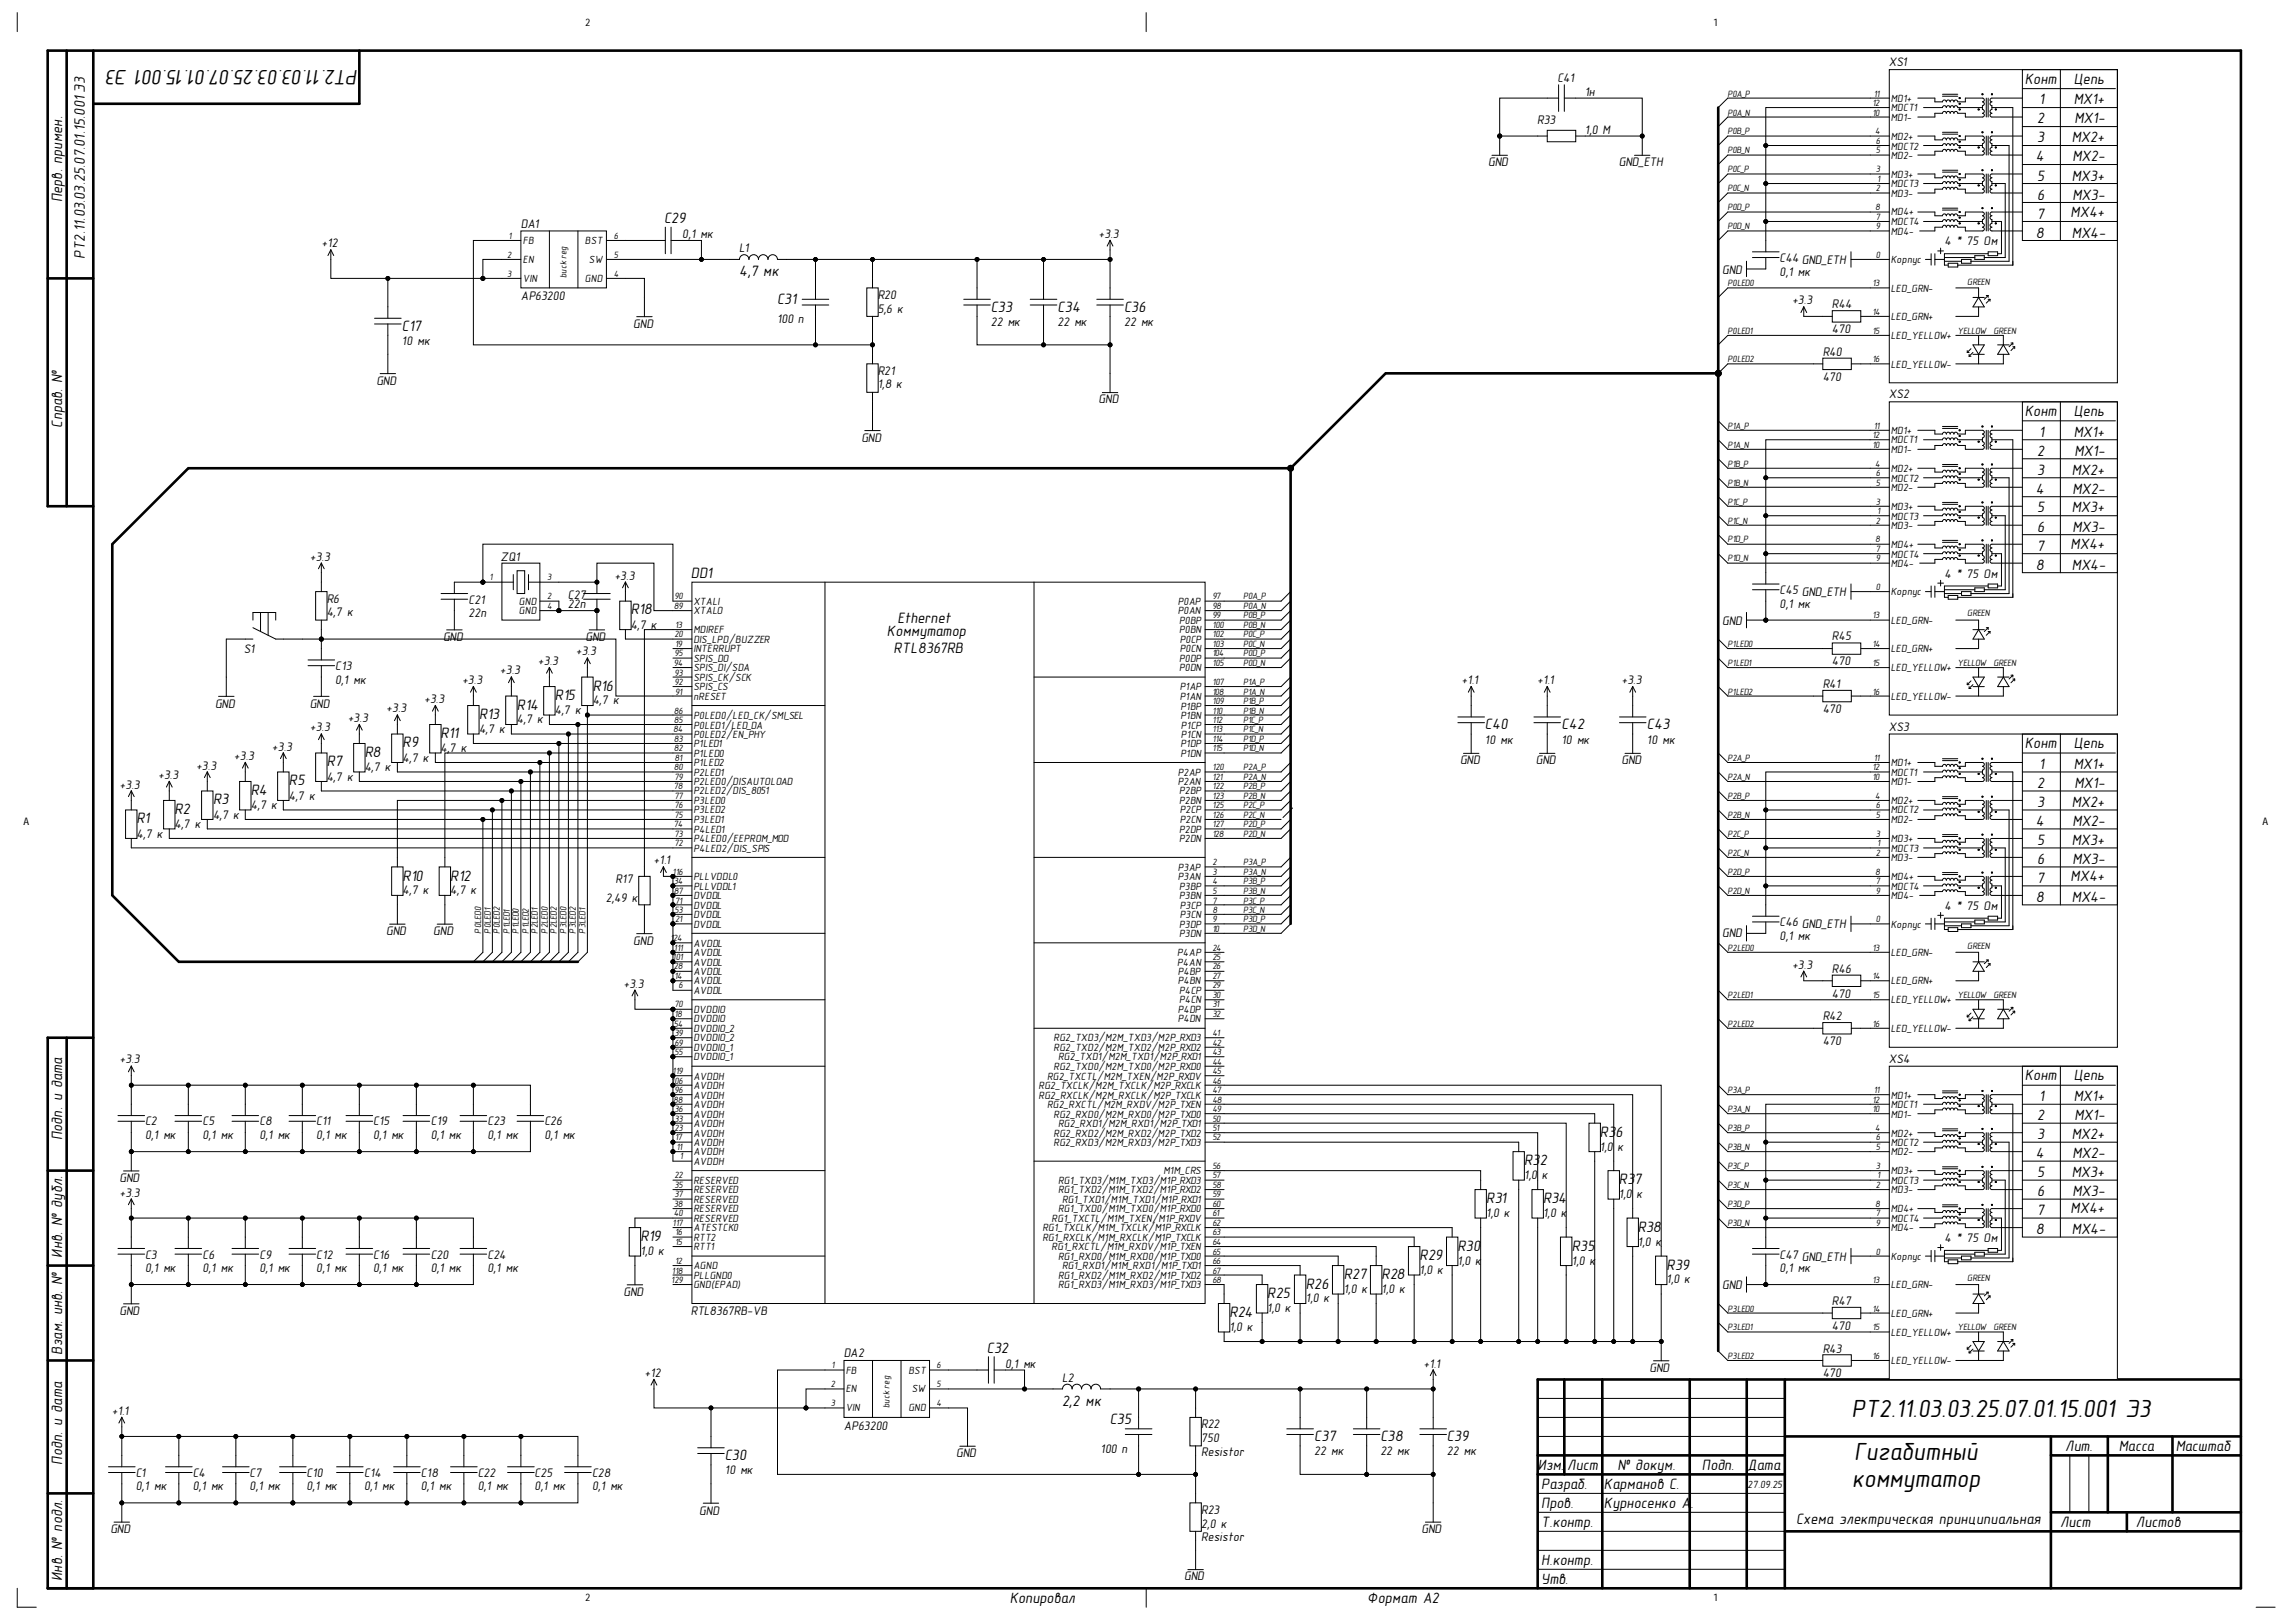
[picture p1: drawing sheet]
<svg xmlns="http://www.w3.org/2000/svg" width="297mm" height="210mm" viewBox="0 0 297 210" stroke-linecap="round" stroke-linejoin="round" font-family="sans-serif">
<defs><g id="words">
<g font-size="3.2">
<text x="239.5" y="183.3">РТ2.11.03.03.25.07.01.15.001 Э3</text>
<text x="239.9" y="189">Гигабитный</text>
<text x="239.6" y="192.4">коммутатор</text>
</g>
<text font-size="2.7" x="46.3" y="9" transform="rotate(-180 46.3 9)">РТ2.11.03.03.25.07.01.15.001 Э3</text>
<g font-size="2">
<text x="261.9" y="10.8">Конт</text>
<text x="268.3" y="10.8">Цепь</text>
<text x="263.6" y="16">2</text>
<text x="263.8" y="13.5">1</text>
<text x="268.3" y="13.5">MX1+</text>
<text x="268.4" y="16">MX1-</text>
<text x="263.4" y="20.9">4</text>
<text x="263.6" y="18.4">3</text>
<text x="263.6" y="23.4">5</text>
<text x="268" y="18.4">MX2+</text>
<text x="268" y="23.4">MX3+</text>
<text x="268.1" y="20.9">MX2-</text>
<text x="8" y="26.2" transform="rotate(-90 8 26.2)">Перв. примен.</text>
<text x="85.9" y="28.9">C29</text>
<text x="263.6" y="25.9">6</text>
<text x="263.6" y="28.3">7</text>
<text x="267.9" y="28">MX4+</text>
<text x="268.1" y="25.9">MX3-</text>
<text x="11" y="33.5" transform="rotate(-90 11 33.5)">РТ2.11.03.03.25.07.01.15.001 Э3</text>
<text x="95.6" y="35.7">4,7 мк</text>
<text x="263.4" y="30.8">8</text>
<text x="268" y="30.8">MX4-</text>
<text x="100.5" y="39.4">C31</text>
<text x="128.2" y="40.4">C33</text>
<text x="136.8" y="40.4">C34</text>
<text x="145.4" y="40.4">C36</text>
<text x="52" y="42.8">C17</text>
<text x="261.9" y="53.8">Конт</text>
<text x="268.3" y="53.8">Цепь</text>
<text x="8" y="55.3" transform="rotate(-90 8 55.3)">Справ. №</text>
<text x="263.6" y="59">2</text>
<text x="263.8" y="56.5">1</text>
<text x="268.3" y="56.5">MX1+</text>
<text x="268.4" y="59">MX1-</text>
<text x="263.4" y="63.9">4</text>
<text x="263.6" y="61.4">3</text>
<text x="268" y="61.4">MX2+</text>
<text x="268.1" y="63.9">MX2-</text>
<text x="263.6" y="66.3">5</text>
<text x="263.6" y="68.9">6</text>
<text x="263.6" y="71.3">7</text>
<text x="267.9" y="71">MX4+</text>
<text x="268" y="66.3">MX3+</text>
<text x="268.1" y="68.9">MX3-</text>
<text x="89.4" y="74.9">DD1</text>
<text x="263.4" y="73.8">8</text>
<text x="268" y="73.8">MX4-</text>
<text x="81.6" y="79.5">R18</text>
<text x="114.7" y="82.3">Коммутатор</text>
<text x="116.1" y="80.6">Ethernet</text>
<text x="76.7" y="89.4">R16</text>
<text x="115.6" y="84.6">RTL8367RB</text>
<text x="57" y="95.5">R11</text>
<text x="62" y="93">R13</text>
<text x="66.9" y="91.8">R14</text>
<text x="71.8" y="90.6">R15</text>
<text x="192.1" y="94.4">C40</text>
<text x="202" y="94.4">C42</text>
<text x="213.1" y="94.4">C43</text>
<text x="37.4" y="101.6">R5</text>
<text x="42.3" y="99.2">R7</text>
<text x="47.2" y="98">R8</text>
<text x="52.1" y="96.7">R9</text>
<text x="261.9" y="96.8">Конт</text>
<text x="263.6" y="102">2</text>
<text x="263.8" y="99.5">1</text>
<text x="268.3" y="96.8">Цепь</text>
<text x="268.3" y="99.5">MX1+</text>
<text x="268.4" y="102">MX1-</text>
<text x="17.7" y="106.5">R1</text>
<text x="22.6" y="105.3">R2</text>
<text x="27.6" y="104.1">R3</text>
<text x="32.5" y="102.9">R4</text>
<text x="263.4" y="106.9">4</text>
<text x="263.6" y="104.4">3</text>
<text x="268" y="104.4">MX2+</text>
<text x="268.1" y="106.9">MX2-</text>
<text x="52.1" y="114">R10</text>
<text x="58.3" y="114">R12</text>
<text x="263.6" y="109.3">5</text>
<text x="263.6" y="111.8">6</text>
<text x="268" y="109.3">MX3+</text>
<text x="268.1" y="111.8">MX3-</text>
<text x="263.4" y="116.8">8</text>
<text x="263.6" y="114.3">7</text>
<text x="267.9" y="114">MX4+</text>
<text x="268" y="116.8">MX4-</text>
<text x="261.9" y="139.8">Конт</text>
<text x="263.8" y="142.5">1</text>
<text x="268.3" y="139.8">Цепь</text>
<text x="268.3" y="142.5">MX1+</text>
<text x="8" y="147.6" transform="rotate(-90 8 147.6)">Подп. и дата</text>
<text x="207" y="147.1">R36</text>
<text x="263.4" y="149.9">4</text>
<text x="263.6" y="145">2</text>
<text x="263.6" y="147.4">3</text>
<text x="268" y="147.4">MX2+</text>
<text x="268.1" y="149.9">MX2-</text>
<text x="268.4" y="145">MX1-</text>
<text x="192.3" y="155.7">R31</text>
<text x="197.2" y="150.8">R32</text>
<text x="199.6" y="155.7">R34</text>
<text x="209.4" y="153.2">R37</text>
<text x="263.6" y="152.3">5</text>
<text x="263.6" y="154.8">6</text>
<text x="268" y="152.3">MX3+</text>
<text x="268.1" y="154.8">MX3-</text>
<text x="82.9" y="160.6">R19</text>
<text x="188.6" y="161.9">R30</text>
<text x="203.4" y="161.9">R35</text>
<text x="211.9" y="159.4">R38</text>
<text x="263.4" y="159.7">8</text>
<text x="263.6" y="157.2">7</text>
<text x="267.9" y="157">MX4+</text>
<text x="268" y="159.7">MX4-</text>
<text x="8" y="162.8" transform="rotate(-90 8 162.8)">Инв. № дубл.</text>
<text x="163.9" y="167.9">R25</text>
<text x="168.9" y="166.8">R26</text>
<text x="173.8" y="165.5">R27</text>
<text x="178.7" y="165.5">R28</text>
<text x="183.7" y="163">R29</text>
<text x="215.6" y="164.3">R39</text>
<text x="159" y="170.4">R24</text>
<text x="8" y="175.3" transform="rotate(-90 8 175.3)">Взам. инв. №</text>
<text x="127.7" y="175">C32</text>
<text x="137.4" y="181.9">2,2 мк</text>
<text x="143.6" y="184.3">C35</text>
<text x="8" y="189.6" transform="rotate(-90 8 189.6)">Подп. и дата</text>
<text x="93.8" y="189">C30</text>
<text x="170" y="186.5">C37</text>
<text x="178.6" y="186.5">C38</text>
<text x="187.2" y="186.5">C39</text>
<text x="199" y="190.3">Изм.</text>
<text x="202.8" y="190.3">Лист</text>
<text x="209.3" y="190.3">№ докум.</text>
<text x="220.2" y="190.3">Подп.</text>
<text x="226.1" y="190.3">Дата</text>
<text x="267.2" y="187.8">Лит.</text>
<text x="274.1" y="187.8">Масса</text>
<text x="281.5" y="187.8">Масштаб</text>
<text x="199.4" y="195.2">Пров.</text>
<text x="199.4" y="197.6">Т.контр.</text>
<text x="199.4" y="192.7">Разраб.</text>
<text x="207.5" y="195.2">Курносенко А</text>
<text x="207.5" y="192.7">Карманов С.</text>
<text x="218.7" y="195.2">.</text>
<text x="232.4" y="197.3">Схема электрическая принципиальная</text>
<text x="266.5" y="197.6">Лист</text>
<text x="276.3" y="197.6">Листов</text>
<text x="199.4" y="202.5">Н.контр.</text>
<text x="8" y="204.6" transform="rotate(-90 8 204.6)">Инв. № подл.</text>
<text x="130.6" y="207.5">Копировал</text>
<text x="176.9" y="207.5">Формат А2</text>
<text x="199.4" y="204.9">Утв.</text>
</g>
<g font-size="1.6">
<text x="201.5" y="10.6">C41</text>
<text x="244.4" y="8.5">XS1</text>
<text x="198.9" y="16.1">R33</text>
<text x="205" y="12.4">1н</text>
<text x="205" y="17.3">1,0 М</text>
<text x="192.5" y="21.5">GND</text>
<text x="209.4" y="21.5">GND_ETH</text>
<text x="67.4" y="29.5">DA1</text>
<text x="41.6" y="32">+12</text>
<text x="88.3" y="30.8">0,1 мк</text>
<text x="95.6" y="32.6">L1</text>
<text x="142.1" y="30.8">+3.3</text>
<text x="222.8" y="35.4">GND</text>
<text x="230.2" y="35.7">0,1 мк</text>
<text x="230.2" y="33.9">C44 GND_ETH</text>
<text x="251.5" y="31.8">4 * 75 Ом</text>
<text x="67.4" y="38.8">AP63200</text>
<text x="100.5" y="41.8">100 п</text>
<text x="113.6" y="40.5">5,6 к</text>
<text x="113.6" y="38.7">R20</text>
<text x="231.8" y="39.4">+3.3</text>
<text x="237" y="39.9">R44</text>
<text x="52" y="44.6">10 мк</text>
<text x="81.9" y="42.4">GND</text>
<text x="128.2" y="42.2">22 мк</text>
<text x="136.8" y="42.2">22 мк</text>
<text x="145.4" y="42.2">22 мк</text>
<text x="235.8" y="46">R40</text>
<text x="237" y="43.1">470</text>
<text x="48.7" y="49.8">GND</text>
<text x="113.6" y="50.3">1,8 к</text>
<text x="113.6" y="48.5">R21</text>
<text x="142.1" y="52.2">GND</text>
<text x="235.8" y="49.3">470</text>
<text x="244.4" y="51.5">XS2</text>
<text x="111.4" y="57.2">GND</text>
<text x="40.1" y="72.6">+3.3</text>
<text x="42.3" y="78">R6</text>
<text x="64.8" y="72.6">ZQ1</text>
<text x="73.5" y="77.5">C27</text>
<text x="79.5" y="75">+3.3</text>
<text x="230.2" y="76.9">C45 GND_ETH</text>
<text x="251.5" y="74.8">4 * 75 Ом</text>
<text x="42.3" y="79.8">4,7 к</text>
<text x="57.3" y="83">GND</text>
<text x="60.6" y="79.8">22п</text>
<text x="60.6" y="78.1">C21</text>
<text x="73.5" y="78.7">22п</text>
<text x="75.8" y="83">GND</text>
<text x="81.6" y="81.4">4,7 к</text>
<text x="222.8" y="80.8">GND</text>
<text x="230.2" y="78.7">0,1 мк</text>
<text x="237" y="82.9">R45</text>
<text x="31.5" y="84.5">S1</text>
<text x="43.4" y="88.5">0,1 мк</text>
<text x="43.4" y="86.7">C13</text>
<text x="59.8" y="88.5">+3.3</text>
<text x="64.7" y="87.3">+3.3</text>
<text x="69.6" y="86.1">+3.3</text>
<text x="74.5" y="84.8">+3.3</text>
<text x="189.1" y="88.5">+1.1</text>
<text x="198.9" y="88.5">+1.1</text>
<text x="209.8" y="88.5">+3.3</text>
<text x="235.8" y="89">R41</text>
<text x="237" y="86.1">470</text>
<text x="27.8" y="91.6">GND</text>
<text x="40.1" y="94.6">+3.3</text>
<text x="40.1" y="91.6">GND</text>
<text x="45" y="93.4">+3.3</text>
<text x="50" y="92.2">+3.3</text>
<text x="54.9" y="91">+3.3</text>
<text x="62" y="94.9">4,7 к</text>
<text x="66.9" y="93.6">4,7 к</text>
<text x="71.8" y="92.4">4,7 к</text>
<text x="76.7" y="91.2">4,7 к</text>
<text x="235.8" y="92.3">470</text>
<text x="244.4" y="94.5">XS3</text>
<text x="20.5" y="100.8">+3.3</text>
<text x="25.4" y="99.6">+3.3</text>
<text x="30.3" y="98.3">+3.3</text>
<text x="35.2" y="97.2">+3.3</text>
<text x="42.3" y="101">4,7 к</text>
<text x="47.2" y="99.8">4,7 к</text>
<text x="52.1" y="98.6">4,7 к</text>
<text x="57" y="97.3">4,7 к</text>
<text x="188.9" y="98.9">GND</text>
<text x="192.1" y="96.2">10 мк</text>
<text x="198.7" y="98.9">GND</text>
<text x="202" y="96.2">10 мк</text>
<text x="209.8" y="98.9">GND</text>
<text x="213.1" y="96.2">10 мк</text>
<text x="15.5" y="102.1">+3.3</text>
<text x="22.6" y="107.1">4,7 к</text>
<text x="27.6" y="105.9">4,7 к</text>
<text x="32.5" y="104.7">4,7 к</text>
<text x="37.4" y="103.5">4,7 к</text>
<text x="17.7" y="108.4">4,7 к</text>
<text x="84.6" y="111.9">+1.1</text>
<text x="52.1" y="115.7">4,7 к</text>
<text x="58.3" y="115.7">4,7 к</text>
<text x="78.4" y="116.8">2,49 к</text>
<text x="79.6" y="114.3">R17</text>
<text x="230.2" y="119.9">C46 GND_ETH</text>
<text x="251.5" y="117.8">4 * 75 Ом</text>
<text x="50" y="121.1">GND</text>
<text x="56.1" y="121.1">GND</text>
<text x="81.9" y="122.2">GND</text>
<text x="222.8" y="121.3">GND</text>
<text x="230.2" y="121.7">0,1 мк</text>
<text x="231.8" y="125.4">+3.3</text>
<text x="237" y="125.9">R46</text>
<text x="80.7" y="127.8">+3.3</text>
<text x="237" y="129.1">470</text>
<text x="15.5" y="137.6">+3.3</text>
<text x="235.8" y="135.3">470</text>
<text x="235.8" y="132">R42</text>
<text x="244.4" y="137.5">XS4</text>
<text x="18.8" y="147.4">0,1 мк</text>
<text x="18.8" y="145.6">C2</text>
<text x="26.2" y="147.4">0,1 мк</text>
<text x="26.2" y="145.6">C5</text>
<text x="33.6" y="147.4">0,1 мк</text>
<text x="33.6" y="145.6">C8</text>
<text x="40.9" y="147.4">0,1 мк</text>
<text x="40.9" y="145.6">C11</text>
<text x="48.3" y="147.4">0,1 мк</text>
<text x="48.3" y="145.6">C15</text>
<text x="55.7" y="147.4">0,1 мк</text>
<text x="55.7" y="145.6">C19</text>
<text x="63.1" y="147.4">0,1 мк</text>
<text x="63.1" y="145.6">C23</text>
<text x="70.4" y="147.4">0,1 мк</text>
<text x="70.4" y="145.6">C26</text>
<text x="207" y="148.9">1</text>
<text x="207.6" y="148.9">,0</text>
<text x="209.3" y="148.9">к</text>
<text x="15.5" y="153">GND</text>
<text x="15.5" y="154.9">+3.3</text>
<text x="197.2" y="152.6">1,0</text>
<text x="199.5" y="152.6">к</text>
<text x="209.4" y="155">1</text>
<text x="210" y="155">,0</text>
<text x="211.7" y="155">к</text>
<text x="192.3" y="157.5">1,0 к</text>
<text x="199.6" y="157.5">1,0 к</text>
<text x="211.9" y="161.2">1</text>
<text x="212.5" y="161.2">,0 к</text>
<text x="251.5" y="160.8">4 * 75 Ом</text>
<text x="18.8" y="164.7">0,1 мк</text>
<text x="18.8" y="162.9">C3</text>
<text x="26.2" y="164.7">0,1 мк</text>
<text x="26.2" y="162.9">C6</text>
<text x="33.6" y="164.7">0,1 мк</text>
<text x="33.6" y="162.9">C9</text>
<text x="40.9" y="164.7">0,1 мк</text>
<text x="40.9" y="162.9">C12</text>
<text x="48.3" y="164.7">0,1 мк</text>
<text x="48.3" y="162.9">C16</text>
<text x="55.7" y="164.7">0,1 мк</text>
<text x="55.7" y="162.9">C20</text>
<text x="63.1" y="164.7">0,1 мк</text>
<text x="63.1" y="162.9">C24</text>
<text x="80.7" y="167.7">GND</text>
<text x="82.9" y="162.5">1,0 к</text>
<text x="173.8" y="167.4">1,0 к</text>
<text x="178.7" y="167.4">1,0 к</text>
<text x="183.7" y="164.9">1,0 к</text>
<text x="188.6" y="163.6">1,0 к</text>
<text x="203.4" y="163.6">1,0 к</text>
<text x="215.6" y="166.1">1,0 к</text>
<text x="222.8" y="166.8">GND</text>
<text x="230.2" y="164.7">0,1 мк</text>
<text x="230.2" y="162.9">C47 GND_ETH</text>
<text x="15.5" y="170.1">GND</text>
<text x="89.4" y="170.2">RTL8367RB-VB</text>
<text x="159" y="172.3">1,0 к</text>
<text x="163.9" y="169.8">1</text>
<text x="164.5" y="169.8">,0 к</text>
<text x="168.9" y="168.5">1,0 к</text>
<text x="237" y="172.1">470</text>
<text x="237" y="168.9">R47</text>
<text x="83.4" y="178.2">+12</text>
<text x="109.2" y="175.6">DA2</text>
<text x="130" y="177">0,1 мк</text>
<text x="137.4" y="178.8">L2</text>
<text x="184.2" y="177">+1.1</text>
<text x="213.4" y="177.5">GND</text>
<text x="235.8" y="178.3">470</text>
<text x="235.8" y="175">R43</text>
<text x="14.5" y="183.1">+1.1</text>
<text x="109.2" y="185">AP63200</text>
<text x="155.4" y="184.8">R22</text>
<text x="17.6" y="191.1">C1</text>
<text x="24.9" y="191.1">C4</text>
<text x="32.3" y="191.1">C7</text>
<text x="39.7" y="191.1">C10</text>
<text x="47.1" y="191.1">C14</text>
<text x="54.5" y="191.1">C18</text>
<text x="61.8" y="191.1">C22</text>
<text x="69.2" y="191.1">C25</text>
<text x="76.6" y="191.1">C28</text>
<text x="93.8" y="190.8">10 мк</text>
<text x="123.7" y="188.6">GND</text>
<text x="142.4" y="188.1">100 п</text>
<text x="155.4" y="186.6">750</text>
<text x="155.4" y="188.4">Resistor</text>
<text x="170" y="188.3">22 мк</text>
<text x="178.6" y="188.3">22 мк</text>
<text x="187.2" y="188.3">22 мк</text>
<text x="17.6" y="192.9">0,1 мк</text>
<text x="24.9" y="192.9">0,1 мк</text>
<text x="32.3" y="192.9">0,1 мк</text>
<text x="39.7" y="192.9">0,1 мк</text>
<text x="47.1" y="192.9">0,1 мк</text>
<text x="54.5" y="192.9">0,1 мк</text>
<text x="61.8" y="192.9">0,1 мк</text>
<text x="69.2" y="192.9">0,1 мк</text>
<text x="76.6" y="192.9">0,1 мк</text>
<text x="90.5" y="196">GND</text>
<text x="155.4" y="197.7">2,0 к</text>
<text x="155.4" y="195.9">R23</text>
<text x="14.3" y="198.4">GND</text>
<text x="155.4" y="199.4">Resistor</text>
<text x="183.9" y="198.4">GND</text>
<text x="153.2" y="204.5">GND</text>
</g>
<g font-size="1.4">
<text x="75.8" y="3.4">2</text>
<text x="221.7" y="3.4">1</text>
<text x="244.6" y="13.2">MD1+</text>
<text x="244.6" y="14.4">MDCT1</text>
<text x="244.6" y="15.6">MD1-</text>
<text x="244.6" y="18.1">MD2+</text>
<text x="244.6" y="19.3">MDCT2</text>
<text x="244.6" y="20.5">MD2-</text>
<text x="244.6" y="23">MD3+</text>
<text x="244.6" y="24.2">MDCT3</text>
<text x="244.6" y="25.4">MD3-</text>
<text x="244.6" y="27.9">MD4+</text>
<text x="244.6" y="29.1">MDCT4</text>
<text x="67.6" y="31.6">FB</text>
<text x="67.6" y="34">EN</text>
<text x="75.7" y="31.6">BST</text>
<text x="76.2" y="34">SW</text>
<text x="244.6" y="30.4">MD4-</text>
<text x="244.6" y="34">Корпус</text>
<text x="67.6" y="36.5">VIN</text>
<text x="75.7" y="36.5">GND</text>
<text x="244.6" y="37.8">LED_GRN-</text>
<text x="244.6" y="41.4">LED_GRN+</text>
<text x="244.6" y="43.8">LED_YELLOW+</text>
<text x="244.6" y="47.6">LED_YELLOW-</text>
<text x="244.6" y="56.2">MD1+</text>
<text x="244.6" y="57.4">MDCT1</text>
<text x="244.6" y="58.6">MD1-</text>
<text x="244.6" y="61.1">MD2+</text>
<text x="244.6" y="62.3">MDCT2</text>
<text x="244.6" y="63.5">MD2-</text>
<text x="244.6" y="66">MD3+</text>
<text x="244.6" y="67.2">MDCT3</text>
<text x="244.6" y="68.4">MD3-</text>
<text x="244.6" y="70.9">MD4+</text>
<text x="244.6" y="72.1">MDCT4</text>
<text x="244.6" y="73.3">MD4-</text>
<text x="244.6" y="77">Корпус</text>
<text x="67.1" y="78.3">GND</text>
<text x="67.1" y="79.5">GND</text>
<text x="89.7" y="81.9">MDIREF</text>
<text x="89.7" y="83.2">DIS_LPD/BUZZER</text>
<text x="89.7" y="79.5">XTALO</text>
<text x="89.7" y="78.3">XTALI</text>
<text x="152.4" y="78.3">P0AP</text>
<text x="152.4" y="79.5">P0AN</text>
<text x="152.5" y="80.8">P0BP</text>
<text x="152.5" y="81.9">P0BN</text>
<text x="152.6" y="83.2">P0CP</text>
<text x="244.6" y="80.8">LED_GRN-</text>
<text x="89.7" y="84.4">INTERRUPT</text>
<text x="89.7" y="89.3">SPIS_CS</text>
<text x="89.7" y="88.1">SPIS_CK/SCK</text>
<text x="89.7" y="86.8">SPIS_DI/SDA</text>
<text x="89.7" y="85.7">SPIS_DO</text>
<text x="152.5" y="85.7">P0DP</text>
<text x="152.5" y="86.8">P0DN</text>
<text x="152.6" y="84.4">P0CN</text>
<text x="152.6" y="89.3">P1AP</text>
<text x="244.6" y="84.4">LED_GRN+</text>
<text x="244.6" y="86.8">LED_YELLOW+</text>
<text x="89.7" y="95.5">P0LED2/EN_PHY</text>
<text x="89.7" y="94.3">P0LED1/LED_DA</text>
<text x="89.7" y="93">P0LED0/LED_CK/SMI_SEL</text>
<text x="89.7" y="90.6">nRESET</text>
<text x="152.6" y="90.6">P1AN</text>
<text x="152.7" y="91.8">P1BP</text>
<text x="152.7" y="93">P1BN</text>
<text x="152.8" y="94.3">P1CP</text>
<text x="152.8" y="95.5">P1CN</text>
<text x="244.6" y="90.6">LED_YELLOW-</text>
<text x="89.7" y="101.6">P2LED0/DISAUTOLOAD</text>
<text x="89.7" y="100.4">P2LED1</text>
<text x="89.7" y="99.2">P1LED2</text>
<text x="89.7" y="97.9">P1LED0</text>
<text x="89.7" y="96.7">P1LED1</text>
<text x="152.4" y="100.4">P2AP</text>
<text x="152.4" y="101.6">P2AN</text>
<text x="152.7" y="96.7">P1DP</text>
<text x="152.7" y="97.9">P1DN</text>
<text x="244.6" y="99.2">MD1+</text>
<text x="244.6" y="100.4">MDCT1</text>
<text x="244.6" y="101.6">MD1-</text>
<text x="3" y="106.8">A</text>
<text x="89.7" y="107.8">P4LED1</text>
<text x="89.7" y="106.5">P3LED1</text>
<text x="89.7" y="105.3">P3LED2</text>
<text x="89.7" y="104.1">P3LED0</text>
<text x="89.7" y="102.8">P2LED2/DIS_8051</text>
<text x="152.5" y="102.8">P2BP</text>
<text x="152.5" y="104.1">P2BN</text>
<text x="152.5" y="107.8">P2DP</text>
<text x="152.6" y="105.3">P2CP</text>
<text x="152.6" y="106.5">P2CN</text>
<text x="244.6" y="104.1">MD2+</text>
<text x="244.6" y="105.3">MDCT2</text>
<text x="244.6" y="106.5">MD2-</text>
<text x="292.7" y="106.8">A</text>
<text x="89.7" y="110.2">P4LED2/DIS_SPIS</text>
<text x="89.7" y="109">P4LED0/EEPROM_MOD</text>
<text x="89.7" y="113.9">PLLVDDL0</text>
<text x="152.4" y="112.7">P3AP</text>
<text x="152.4" y="113.9">P3AN</text>
<text x="152.5" y="109">P2DN</text>
<text x="244.6" y="109">MD3+</text>
<text x="244.6" y="110.2">MDCT3</text>
<text x="244.6" y="111.4">MD3-</text>
<text x="244.6" y="113.9">MD4+</text>
<text x="89.7" y="115.1">PLLVDDL1</text>
<text x="89.7" y="118.8">DVDDL</text>
<text x="89.7" y="117.6">DVDDL</text>
<text x="89.7" y="116.3">DVDDL</text>
<text x="152.5" y="115.1">P3BP</text>
<text x="152.5" y="116.3">P3BN</text>
<text x="152.6" y="117.6">P3CP</text>
<text x="152.6" y="118.8">P3CN</text>
<text x="244.6" y="115.1">MDCT4</text>
<text x="244.6" y="116.3">MD4-</text>
<text x="89.7" y="120">DVDDL</text>
<text x="89.7" y="124.9">AVDDL</text>
<text x="89.7" y="123.8">AVDDL</text>
<text x="89.7" y="122.5">AVDDL</text>
<text x="152.3" y="123.8">P4AP</text>
<text x="152.3" y="124.9">P4AN</text>
<text x="152.5" y="120">P3DP</text>
<text x="152.5" y="121.2">P3DN</text>
<text x="244.6" y="123.8">LED_GRN-</text>
<text x="244.6" y="120">Корпус</text>
<text x="89.7" y="128.7">AVDDL</text>
<text x="89.7" y="127.4">AVDDL</text>
<text x="89.7" y="126.2">AVDDL</text>
<text x="89.7" y="131.1">DVDDIO</text>
<text x="152.4" y="126.2">P4BP</text>
<text x="152.4" y="127.4">P4BN</text>
<text x="152.4" y="131.1">P4DP</text>
<text x="152.5" y="128.7">P4CP</text>
<text x="152.5" y="129.8">P4CN</text>
<text x="244.6" y="127.4">LED_GRN+</text>
<text x="244.6" y="129.8">LED_YELLOW+</text>
<text x="89.7" y="132.3">DVDDIO</text>
<text x="89.7" y="134.7">DVDDIO_2</text>
<text x="89.7" y="133.6">DVDDIO_2</text>
<text x="89.7" y="137.2">DVDDIO_1</text>
<text x="89.7" y="136">DVDDIO_1</text>
<text x="136.3" y="134.7">RG2_TXD3/M2M_TXD3/M2P_RXD3</text>
<text x="136.3" y="136">RG2_TXD2/M2M_TXD2/M2P_RXD2</text>
<text x="136.9" y="137.2">RG2_TXD1/M2M_TXD1/M2P_RXD1</text>
<text x="152.4" y="132.3">P4DN</text>
<text x="244.6" y="133.6">LED_YELLOW-</text>
<text x="89.7" y="143.4">AVDDH</text>
<text x="89.7" y="142.2">AVDDH</text>
<text x="89.7" y="140.9">AVDDH</text>
<text x="89.7" y="139.7">AVDDH</text>
<text x="134.4" y="140.9">RG2_TXCLK/M2M_TXCLK/M2P_RXCLK</text>
<text x="134.4" y="142.2">RG2_RXCLK/M2M_RXCLK/M2P_TXCLK</text>
<text x="135.5" y="139.7">RG2_TXCTL/M2M_TXEN/M2P_RXDV</text>
<text x="135.5" y="143.4">RG2_RXCTL/M2M_RXDV/M2P_TXEN</text>
<text x="136.3" y="138.5">RG2_TXD0/M2M_TXD0/M2P_RXD0</text>
<text x="244.6" y="142.2">MD1+</text>
<text x="244.6" y="143.4">MDCT1</text>
<text x="89.7" y="149.5">AVDDH</text>
<text x="89.7" y="148.3">AVDDH</text>
<text x="89.7" y="147.1">AVDDH</text>
<text x="89.7" y="145.8">AVDDH</text>
<text x="89.7" y="144.6">AVDDH</text>
<text x="136.3" y="144.6">RG2_RXD0/M2M_RXD0/M2P_TXD0</text>
<text x="136.3" y="147.1">RG2_RXD2/M2M_RXD2/M2P_TXD2</text>
<text x="136.3" y="148.3">RG2_RXD3/M2M_RXD3/M2P_TXD3</text>
<text x="136.9" y="145.8">RG2_RXD1/M2M_RXD1/M2P_TXD1</text>
<text x="244.6" y="144.6">MD1-</text>
<text x="244.6" y="147.1">MD2+</text>
<text x="244.6" y="148.3">MDCT2</text>
<text x="244.6" y="149.5">MD2-</text>
<text x="89.7" y="153.2">RESERVED</text>
<text x="89.7" y="154.4">RESERVED</text>
<text x="89.7" y="155.7">RESERVED</text>
<text x="89.7" y="150.7">AVDDH</text>
<text x="136.9" y="153.2">RG1_TXD3/M1M_TXD3/M1P_RXD3</text>
<text x="136.9" y="154.4">RG1_TXD2/M1M_TXD2/M1P_RXD2</text>
<text x="137.4" y="155.7">RG1_TXD1/M1M_TXD1/M1P_RXD1</text>
<text x="150.5" y="152">M1M_CRS</text>
<text x="244.6" y="152">MD3+</text>
<text x="244.6" y="153.2">MDCT3</text>
<text x="244.6" y="154.4">MD3-</text>
<text x="89.7" y="161.8">RTT1</text>
<text x="89.7" y="160.6">RTT2</text>
<text x="89.7" y="156.9">RESERVED</text>
<text x="89.7" y="158.1">RESERVED</text>
<text x="89.7" y="159.3">ATESTCK0</text>
<text x="134.9" y="159.3">RG1_TXCLK/M1M_TXCLK/M1P_RXCLK</text>
<text x="134.9" y="160.6">RG1_RXCLK/M1M_RXCLK/M1P_TXCLK</text>
<text x="136" y="158.1">RG1_TXCTL/M1M_TXEN/M1P_RXDV</text>
<text x="136" y="161.8">RG1_RXCTL/M1M_RXDV/M1P_TXEN</text>
<text x="136.9" y="156.9">RG1_TXD0/M1M_TXD0/M1P_RXD0</text>
<text x="244.6" y="156.9">MD4+</text>
<text x="244.6" y="158.1">MDCT4</text>
<text x="244.6" y="159.3">MD4-</text>
<text x="89.7" y="164.2">AGND</text>
<text x="89.7" y="165.5">PLLGND0</text>
<text x="89.7" y="166.7">GND(EPAD)</text>
<text x="136.9" y="163">RG1_RXD0/M1M_RXD0/M1P_TXD0</text>
<text x="136.9" y="165.5">RG1_RXD2/M1M_RXD2/M1P_TXD2</text>
<text x="136.9" y="166.7">RG1_RXD3/M1M_RXD3/M1P_TXD3</text>
<text x="137.4" y="164.2">RG1_RXD1/M1M_RXD1/M1P_TXD1</text>
<text x="244.6" y="166.7">LED_GRN-</text>
<text x="244.6" y="163">Корпус</text>
<text x="244.6" y="170.4">LED_GRN+</text>
<text x="244.6" y="172.8">LED_YELLOW+</text>
<text x="109.4" y="177.7">FB</text>
<text x="117.5" y="177.7">BST</text>
<text x="244.6" y="176.6">LED_YELLOW-</text>
<text x="109.4" y="180.2">EN</text>
<text x="109.4" y="182.6">VIN</text>
<text x="117.5" y="182.6">GND</text>
<text x="118" y="180.2">SW</text>
<text x="226.1" y="192.5">27.09.25</text>
<text x="75.8" y="207.2">2</text>
<text x="221.7" y="207.2">1</text>
</g>
<g font-size="1.2">
<text x="223.5" y="12.5">P0A_P</text>
<text x="223.5" y="15">P0A_N</text>
<text x="223.5" y="17.4">P0B_P</text>
<text x="242.2" y="13.7">12</text>
<text x="242.2" y="15">10</text>
<text x="242.4" y="12.5">11</text>
<text x="242.6" y="17.4">4</text>
<text x="223.5" y="19.9">P0B_N</text>
<text x="223.5" y="22.3">P0C_P</text>
<text x="242.7" y="18.6">6</text>
<text x="242.7" y="19.9">5</text>
<text x="242.7" y="22.3">3</text>
<text x="242.8" y="23.6">1</text>
<text x="223.5" y="24.8">P0C_N</text>
<text x="223.5" y="27.2">P0D_P</text>
<text x="223.5" y="29.7">P0D_N</text>
<text x="242.6" y="27.2">8</text>
<text x="242.7" y="24.8">2</text>
<text x="242.7" y="28.5">7</text>
<text x="242.7" y="29.7">9</text>
<text x="65.6" y="33.4">2</text>
<text x="65.6" y="35.8">3</text>
<text x="65.8" y="30.9">1</text>
<text x="73.3" y="36" transform="rotate(-90 73.3 36)">buckreg</text>
<text x="79.4" y="35.8">4</text>
<text x="79.4" y="33.4">5</text>
<text x="79.4" y="30.9">6</text>
<text x="242.7" y="33.4">0</text>
<text x="223.5" y="37">P0LED0</text>
<text x="242.2" y="37">13</text>
<text x="242.2" y="40.7">14</text>
<text x="254.5" y="36.8">GREEN</text>
<text x="223.5" y="43.2">P0LED1</text>
<text x="223.5" y="46.9">P0LED2</text>
<text x="242.2" y="43.2">15</text>
<text x="242.2" y="46.9">16</text>
<text x="253.2" y="43.2">YELLOW</text>
<text x="257.9" y="43.2">GREEN</text>
<text x="223.5" y="55.5">P1A_P</text>
<text x="223.5" y="58">P1A_N</text>
<text x="242.2" y="56.7">12</text>
<text x="242.2" y="58">10</text>
<text x="242.4" y="55.5">11</text>
<text x="223.5" y="60.4">P1B_P</text>
<text x="223.5" y="62.9">P1B_N</text>
<text x="223.5" y="65.3">P1C_P</text>
<text x="242.6" y="60.4">4</text>
<text x="242.7" y="61.6">6</text>
<text x="242.7" y="62.9">5</text>
<text x="242.7" y="65.3">3</text>
<text x="223.5" y="67.8">P1C_N</text>
<text x="223.5" y="70.2">P1D_P</text>
<text x="242.6" y="70.2">8</text>
<text x="242.7" y="67.8">2</text>
<text x="242.7" y="71.5">7</text>
<text x="242.8" y="66.5">1</text>
<text x="63.3" y="75.1">1</text>
<text x="70.8" y="75.1">3</text>
<text x="70.8" y="77.6">2</text>
<text x="87.3" y="77.6">90</text>
<text x="156.8" y="77.6">97</text>
<text x="160.8" y="77.6">P0A_P</text>
<text x="223.5" y="72.7">P1D_N</text>
<text x="242.7" y="72.7">9</text>
<text x="242.7" y="76.4">0</text>
<text x="70.8" y="78.8">4</text>
<text x="87.2" y="78.8">89</text>
<text x="87.3" y="82.5">20</text>
<text x="87.3" y="81.3">13</text>
<text x="87.3" y="83.7">19</text>
<text x="156.8" y="78.8">98</text>
<text x="156.8" y="80">99</text>
<text x="156.8" y="81.3">100</text>
<text x="156.8" y="82.5">102</text>
<text x="156.8" y="83.7">103</text>
<text x="160.8" y="78.8">P0A_N</text>
<text x="160.8" y="80">P0B_P</text>
<text x="160.8" y="81.3">P0B_N</text>
<text x="160.8" y="82.5">P0C_P</text>
<text x="160.8" y="83.7">P0C_N</text>
<text x="223.5" y="83.7">P1LED0</text>
<text x="242.2" y="80">13</text>
<text x="242.2" y="83.7">14</text>
<text x="254.5" y="79.8">GREEN</text>
<text x="87.2" y="86.2">94</text>
<text x="87.3" y="88.6">92</text>
<text x="87.3" y="87.4">93</text>
<text x="87.3" y="84.9">95</text>
<text x="87.3" y="89.9">91</text>
<text x="156.8" y="84.9">104</text>
<text x="156.8" y="86.2">105</text>
<text x="156.8" y="88.6">107</text>
<text x="156.8" y="89.9">108</text>
<text x="160.8" y="84.9">P0D_P</text>
<text x="160.8" y="86.2">P0D_N</text>
<text x="160.8" y="88.6">P1A_P</text>
<text x="160.8" y="89.9">P1A_N</text>
<text x="223.5" y="86.2">P1LED1</text>
<text x="223.5" y="89.9">P1LED2</text>
<text x="242.2" y="86.2">15</text>
<text x="242.2" y="89.9">16</text>
<text x="253.2" y="86.2">YELLOW</text>
<text x="257.9" y="86.2">GREEN</text>
<text x="87.1" y="94.8">84</text>
<text x="87.2" y="96">83</text>
<text x="87.2" y="93.5">85</text>
<text x="87.2" y="92.3">86</text>
<text x="156.8" y="91.1">109</text>
<text x="156.8" y="92.3">110</text>
<text x="156.8" y="93.5">112</text>
<text x="156.8" y="94.8">113</text>
<text x="156.8" y="96">114</text>
<text x="160.8" y="91.1">P1B_P</text>
<text x="160.8" y="92.3">P1B_N</text>
<text x="160.8" y="93.5">P1C_P</text>
<text x="160.8" y="94.8">P1C_N</text>
<text x="160.8" y="96">P1D_P</text>
<text x="87.2" y="99.7">80</text>
<text x="87.2" y="97.2">82</text>
<text x="87.3" y="101">79</text>
<text x="87.3" y="98.4">81</text>
<text x="156.8" y="97.2">115</text>
<text x="156.8" y="99.7">120</text>
<text x="156.8" y="101">121</text>
<text x="160.8" y="97.2">P1D_N</text>
<text x="160.8" y="99.7">P2A_P</text>
<text x="160.8" y="101">P2A_N</text>
<text x="223.5" y="98.4">P2A_P</text>
<text x="223.5" y="101">P2A_N</text>
<text x="242.2" y="99.7">12</text>
<text x="242.2" y="101">10</text>
<text x="242.4" y="98.4">11</text>
<text x="87.2" y="107">74</text>
<text x="87.2" y="102.1">78</text>
<text x="87.3" y="105.9">75</text>
<text x="87.3" y="104.6">76</text>
<text x="87.3" y="103.4">77</text>
<text x="156.8" y="102.1">122</text>
<text x="156.8" y="103.4">123</text>
<text x="156.8" y="104.6">125</text>
<text x="156.8" y="105.9">126</text>
<text x="156.8" y="107">127</text>
<text x="160.8" y="102.1">P2B_P</text>
<text x="160.8" y="103.4">P2B_N</text>
<text x="160.8" y="104.6">P2C_P</text>
<text x="160.8" y="105.9">P2C_N</text>
<text x="160.8" y="107">P2D_P</text>
<text x="223.5" y="103.4">P2B_P</text>
<text x="223.5" y="105.9">P2B_N</text>
<text x="242.6" y="103.4">4</text>
<text x="242.7" y="104.6">6</text>
<text x="242.7" y="105.9">5</text>
<text x="87" y="113.2">116</text>
<text x="87.3" y="109.5">72</text>
<text x="87.3" y="108.3">73</text>
<text x="156.8" y="111.9">2</text>
<text x="156.8" y="113.2">3</text>
<text x="156.8" y="108.3">128</text>
<text x="160.8" y="108.3">P2D_N</text>
<text x="160.8" y="111.9">P3A_P</text>
<text x="160.8" y="113.2">P3A_N</text>
<text x="223.5" y="108.3">P2C_P</text>
<text x="223.5" y="110.8">P2C_N</text>
<text x="223.5" y="113.2">P2D_P</text>
<text x="242.6" y="113.2">8</text>
<text x="242.7" y="108.3">3</text>
<text x="242.7" y="110.8">2</text>
<text x="242.8" y="109.5">1</text>
<text x="87.2" y="114.4">34</text>
<text x="87.2" y="115.7">87</text>
<text x="87.3" y="118.1">53</text>
<text x="87.3" y="119.4">21</text>
<text x="87.3" y="116.9">71</text>
<text x="156.8" y="114.4">4</text>
<text x="156.8" y="115.7">5</text>
<text x="156.8" y="116.9">7</text>
<text x="156.8" y="118.1">8</text>
<text x="156.8" y="119.4">9</text>
<text x="160.8" y="114.4">P3B_P</text>
<text x="160.8" y="115.7">P3B_N</text>
<text x="160.8" y="116.9">P3C_P</text>
<text x="160.8" y="118.1">P3C_N</text>
<text x="160.8" y="119.4">P3D_P</text>
<text x="223.5" y="115.7">P2D_N</text>
<text x="242.7" y="114.4">7</text>
<text x="242.7" y="115.7">9</text>
<text x="242.7" y="119.4">0</text>
<text x="62.2" y="120.8" transform="rotate(-90 62.2 120.8)">P0LED0</text>
<text x="63.5" y="120.8" transform="rotate(-90 63.5 120.8)">P0LED1</text>
<text x="64.7" y="120.8" transform="rotate(-90 64.7 120.8)">P0LED2</text>
<text x="66" y="120.8" transform="rotate(-90 66 120.8)">P1LED1</text>
<text x="67.1" y="120.8" transform="rotate(-90 67.1 120.8)">P1LED0</text>
<text x="68.4" y="120.8" transform="rotate(-90 68.4 120.8)">P1LED2</text>
<text x="69.6" y="120.8" transform="rotate(-90 69.6 120.8)">P2LED1</text>
<text x="70.9" y="120.8" transform="rotate(-90 70.9 120.8)">P2LED0</text>
<text x="72" y="120.8" transform="rotate(-90 72 120.8)">P2LED2</text>
<text x="73.3" y="120.8" transform="rotate(-90 73.3 120.8)">P3LED0</text>
<text x="74.5" y="120.8" transform="rotate(-90 74.5 120.8)">P3LED2</text>
<text x="75.8" y="120.8" transform="rotate(-90 75.8 120.8)">P3LED1</text>
<text x="86.8" y="121.8">1</text>
<text x="87" y="124.3">101</text>
<text x="87.1" y="121.8">24</text>
<text x="87.2" y="125.5">28</text>
<text x="87.2" y="123">111</text>
<text x="156.8" y="120.6">10</text>
<text x="156.8" y="123">24</text>
<text x="156.8" y="124.3">25</text>
<text x="156.8" y="125.5">26</text>
<text x="160.8" y="120.6">P3D_N</text>
<text x="223.5" y="123">P2LED0</text>
<text x="242.2" y="123">13</text>
<text x="254.5" y="122.8">GREEN</text>
<text x="87.3" y="126.7">14</text>
<text x="87.3" y="131.6">18</text>
<text x="87.3" y="130.4">70</text>
<text x="87.8" y="127.9">6</text>
<text x="156.8" y="126.7">27</text>
<text x="156.8" y="127.9">29</text>
<text x="156.8" y="129.2">30</text>
<text x="156.8" y="130.4">31</text>
<text x="156.8" y="131.6">32</text>
<text x="223.5" y="129.2">P2LED1</text>
<text x="242.2" y="126.7">14</text>
<text x="242.2" y="129.2">15</text>
<text x="253.2" y="129.2">YELLOW</text>
<text x="257.9" y="129.2">GREEN</text>
<text x="87.2" y="132.9">54</text>
<text x="87.3" y="134.1">39</text>
<text x="87.3" y="136.5">55</text>
<text x="87.3" y="135.3">69</text>
<text x="156.8" y="134.1">41</text>
<text x="156.8" y="135.3">42</text>
<text x="156.8" y="136.5">43</text>
<text x="156.8" y="137.8">44</text>
<text x="223.5" y="132.9">P2LED2</text>
<text x="242.2" y="132.9">16</text>
<text x="86.8" y="140.2">106</text>
<text x="87" y="139">1</text>
<text x="87.1" y="142.7">88</text>
<text x="87.3" y="143.9">36</text>
<text x="87.3" y="141.4">96</text>
<text x="87.4" y="139">19</text>
<text x="156.8" y="139">45</text>
<text x="156.8" y="140.2">46</text>
<text x="156.8" y="141.4">47</text>
<text x="156.8" y="142.7">48</text>
<text x="156.8" y="143.9">49</text>
<text x="223.5" y="141.4">P3A_P</text>
<text x="223.5" y="143.9">P3A_N</text>
<text x="242.2" y="142.7">12</text>
<text x="242.2" y="143.9">10</text>
<text x="242.4" y="141.4">11</text>
<text x="87.3" y="146.3">23</text>
<text x="87.3" y="145.1">33</text>
<text x="87.3" y="147.6">17</text>
<text x="87.5" y="148.9">11</text>
<text x="156.8" y="145.1">50</text>
<text x="156.8" y="146.3">51</text>
<text x="156.8" y="147.6">52</text>
<text x="223.5" y="146.3">P3B_P</text>
<text x="223.5" y="148.9">P3B_N</text>
<text x="242.6" y="146.3">4</text>
<text x="242.7" y="147.6">6</text>
<text x="242.7" y="148.9">5</text>
<text x="87.3" y="152.5">22</text>
<text x="87.3" y="153.8">35</text>
<text x="87.3" y="154.9">37</text>
<text x="87.9" y="150">1</text>
<text x="156.8" y="151.3">56</text>
<text x="156.8" y="152.5">57</text>
<text x="156.8" y="153.8">58</text>
<text x="156.8" y="154.9">59</text>
<text x="223.5" y="151.3">P3C_P</text>
<text x="223.5" y="153.8">P3C_N</text>
<text x="242.7" y="151.3">3</text>
<text x="242.7" y="153.8">2</text>
<text x="242.8" y="152.5">1</text>
<text x="87" y="158.7">117</text>
<text x="87.2" y="156.2">38</text>
<text x="87.2" y="157.4">40</text>
<text x="87.3" y="161.1">15</text>
<text x="87.3" y="159.8">16</text>
<text x="156.8" y="156.2">60</text>
<text x="156.8" y="157.4">61</text>
<text x="156.8" y="158.7">62</text>
<text x="156.8" y="159.8">63</text>
<text x="156.8" y="161.1">64</text>
<text x="223.5" y="156.2">P3D_P</text>
<text x="223.5" y="158.7">P3D_N</text>
<text x="242.6" y="156.2">8</text>
<text x="242.7" y="157.4">7</text>
<text x="242.7" y="158.7">9</text>
<text x="86.8" y="166">129</text>
<text x="86.9" y="164.8">118</text>
<text x="87.3" y="163.6">12</text>
<text x="156.8" y="162.4">65</text>
<text x="156.8" y="163.6">66</text>
<text x="156.8" y="164.8">67</text>
<text x="156.8" y="166">68</text>
<text x="242.2" y="166">13</text>
<text x="242.7" y="162.4">0</text>
<text x="254.5" y="165.8">GREEN</text>
<text x="223.5" y="172.2">P3LED1</text>
<text x="223.5" y="169.7">P3LED0</text>
<text x="242.2" y="169.7">14</text>
<text x="242.2" y="172.2">15</text>
<text x="253.2" y="172.2">YELLOW</text>
<text x="257.9" y="172.2">GREEN</text>
<text x="107.5" y="179.5">2</text>
<text x="107.6" y="177.1">1</text>
<text x="121.2" y="179.5">5</text>
<text x="121.2" y="177.1">6</text>
<text x="223.5" y="175.8">P3LED2</text>
<text x="242.2" y="175.8">16</text>
<text x="107.5" y="182">3</text>
<text x="115.1" y="182.2" transform="rotate(-90 115.1 182.2)">buck reg</text>
<text x="121.2" y="182">4</text>
</g>
</g></defs>
<g fill="none" stroke="#000" stroke-width=".13">
<path d="M2.2 1.6v2.5M148.3 1.6v2.5M198.9 198.2h32M198.9 195.7h32M198.9 193.3h32M198.9 185.9h32M198.9 183.4h32M198.9 181h32M267.8 188.3v7.4M270.2 188.3v7.4M2.2 205.5v2.5h2.5M148.3 205.5v2.5"/>
<path d="M198.9 203.1h32M198.9 200.6h32M291.9 208h2.4"/>
</g>
<g fill="none" stroke="#000" stroke-width=".34">
<path d="M8.6 6.5v59M12.1 6.5v199M46.5 6.5v6.9h-34.4M6.2 36h5.9M12.1 65.5h-5.9v-59h283.7v199h-283.7v-71.2h5.9M8.6 134.3v71.2M6.2 151.5h5.9M6.2 163.8h5.9M6.2 176.1h5.9M202.4 178.5v12.3M207.3 178.5v27M218.6 178.5v27"/>
<path d="M226 178.5v27M230.9 178.5v27M289.9 178.5h-91v27M6.2 193.3h5.9M198.9 188.3h32M198.9 190.8h32M230.9 185.9h59M230.9 198.2h59M265.3 188.3h24.6M265.3 185.9v19.6M265.3 195.7h24.6M272.7 185.9v9.8"/>
<path d="M275.2 195.7v2.5M281.1 185.9v9.8"/>
</g>
<path d="M244.4 9h29.5v40.5h-29.5z" fill-rule="evenodd" fill="#fff"/>
<g fill="none" stroke="#000" stroke-width=".13">
<path d="M194 17.6v2.5M198.9 17.6h1.3M200.2 16.9h3.7v1.4h-3.7zM200.2 12.7h1.4M201.6 11v3.4M202.4 12.7h1.5M202.4 11v3.4M203.9 17.6h1.2M242 12.7h2.4M242 13.9h2.4M242 15.1h2.4M242 17.6h2.4"/>
<path d="M242 18.8h2.4M244.4 9h29.5v40.5h-29.5zM248.1 12.7h2.2v.5h1l.1-.2 .2-.1 .1 .1 .1 .2 .1-.2 .1-.1 .2 .1 .1 .2 .1-.2 .1-.1 .2 .1 .1 .2 .1-.2 .1-.1 .2 .1 .1 .2h1v-.5h2.2l.1 .1 .1 .1-.1 .2-.1 .1 .1 .1 .1 .1-.1 .2-.1 .1v.5h.1l.1 .2-.1 .2-.1 .1h.1l.1 .2-.1 .2h-.1h-2.2v-.4h-1l-.1-.2-.2-.1-.1 .1-.1 .2-.1-.2-.2-.1-.1 .1-.1 .2-.1-.2-.2-.1-.1 .1-.1 .2-.1-.2-.1-.1-.2 .1-.1 .2h-1v.4h-2.2M248.1 17.6h2.2v.5h1l.1-.2 .2-.1 .1 .1 .1 .2 .1-.2 .1-.1 .2 .1 .1 .2 .1-.2 .1-.1 .2 .1 .1 .2 .1-.2 .1-.1 .2 .1 .1 .2h1v-.5h2.2l.1 .1 .1 .1-.1 .2-.1 .1 .1 .1 .1 .1-.1 .2-.1 .1v.5l.1 .1 .1 .1-.1 .2-.1 .1h.1l.1 .2-.1 .2-.1 .1h-2.2v-.5h-1l-.1-.2-.2-.1-.1 .1-.1 .2-.1-.2-.2-.1-.1 .1-.1 .2-.1-.2-.2-.1-.1 .1-.1 .2-.1-.2-.1-.1-.2 .1-.1 .2h-1v.5h-2.2M248.9 13.9h2.4l.1-.2h.2h.1l.1 .2 .1-.2h.1h.2l.1 .2 .1-.2h.1h.2l.1 .2 .1-.2h.1h.2l.1 .2h3.2M248.9 18.8h2.4l.1-.1 .2-.1 .1 .1 .1 .1 .1-.1 .1-.1 .2 .1 .1 .1 .1-.1 .1-.1 .2 .1 .1 .1 .1-.1 .1-.1 .2 .1 .1 .1h3.2M251.3 12.5h2M251.3 12.2h2M251.3 17.4h2M251.3 17.1h2M253.5 12.6l.1 .1zM253.5 13.4l.1 .1z"/>
<path d="M253.5 14.1l.1 .1zM253.5 17.6h.1zM253.5 18.3l.1 .1zM253.5 19l.1 .1zM255.9 14.1h.1v.1h-.1zM255.9 19h.1v.1h-.1zM256.4 12.2h.1zM256.4 17.1l.1 .1zM257 12.7v2.4M257 17.6v2.5M257.2 12.7v2.4M257.2 17.6v2.5"/>
<path d="M257.8 12.2h.1M257.7 17.1v.1zM257.7 13.9h2.7v20.4h-7.1M257.7 18.8h2.2v15h-4.9M258.2 14.1v.1zM258.2 19v.1zM261.6 9h12.3v22.1h-12.3zM261.6 12.7h-3.9l-.2 .1v.1v.2l.2 .1-.2 .1v.1v.2l.2 .1v.5h-.2v.2v.2l.2 .1h-.2v.2v.2h.2h3.9M261.6 17.6h-3.9l-.2 .1v.1v.2l.2 .1-.2 .1v.1v.2l.2 .1v.5l-.2 .1v.1v.2l.2 .1h-.2v.2v.2l.2 .1h3.9M261.6 13.9h12.3M261.6 18.8h12.3M261.6 16.4h12.3"/>
<path d="M261.6 11.5h12.1M266.6 9v22.1M193 20.1h2M242 20.1h2.4M242 22.5h2.4M242 23.8h2.4M242 25h2.4M242 27.4h2.4M242 28.7h2.4M242 29.9h2.4M242 37.3h2.4M242 33.6h2.4"/>
<path d="M248.1 22.5h2.2v.5h1l.1-.2h.2h.1l.1 .2 .1-.2h.1h.2l.1 .2 .1-.2h.1h.2l.1 .2 .1-.2h.1h.2l.1 .2h1v-.5h2.2l.1 .1 .1 .2-.1 .1-.1 .1 .1 .1 .1 .2-.1 .1-.1 .1v.5l.1 .1 .1 .1-.1 .2-.1 .1 .1 .1 .1 .1-.1 .2-.1 .1h-2.2v-.5h-1l-.1-.2-.2-.1-.1 .1-.1 .2-.1-.2-.2-.1-.1 .1-.1 .2-.1-.2-.2-.1-.1 .1-.1 .2-.1-.2-.1-.1-.2 .1-.1 .2h-1v.5h-2.2M248.1 27.4h2.2v.5h1l.1-.2h.2h.1l.1 .2 .1-.2h.1h.2l.1 .2 .1-.2h.1h.2l.1 .2 .1-.2h.1h.2l.1 .2h1v-.5h2.2l.1 .1 .1 .2-.1 .2h-.1l.1 .1 .1 .2-.1 .1-.1 .1v.5l.1 .1 .1 .1-.1 .2-.1 .1 .1 .1 .1 .1-.1 .2-.1 .1h-2.2v-.5h-1l-.1-.2-.2-.1-.1 .1-.1 .2-.1-.2-.2-.1-.1 .1-.1 .2-.1-.2-.2-.1-.1 .1-.1 .2-.1-.2-.1-.1-.2 .1-.1 .2h-1v.5h-1.9M248.9 23.8h2.4l.1-.2 .2-.1 .1 .1 .1 .2 .1-.2 .1-.1 .2 .1 .1 .2 .1-.2 .1-.1 .2 .1 .1 .2 .1-.2 .1-.1 .2 .1 .1 .2h3.2M248.9 28.7h2.4l.1-.2 .2-.1 .1 .1 .1 .2 .1-.2 .1-.1 .2 .1 .1 .2 .1-.2 .1-.1 .2 .1 .1 .2 .1-.2 .1-.1 .2 .1 .1 .2h3.2M249.1 33.6h.7M249.8 32.8v1.5M250.3 33.6h1.3M250.3 32.8v1.5M250.7 32.5h.7M251.1 32.1v.7M251.3 22.3h2M251.3 22h2"/>
<path d="M251.3 27.2h2M251.3 26.9h2M251.6 33.3h3.9M251.6 33.8h2.2M252 34.1h1.3v.5h-1.3zM253 37.3h3v1.2M253.5 22.5l.1 .1zM253.5 23.2l.1 .1zM253.5 24h.1zM253.5 27.4l.1 .1zM253.5 28.1l.1 .1zM253.5 28.9l.1 .1z"/>
<path d="M253.8 33.6h1.2v.5h-1.2zM255.2 38.5h1.5M255.5 33.1h1.2v.5h-1.2zM255.9 24h.1zM255.9 28.9h.1v.1h-.1zM256 39.7v1.2h-3M256 38.5l.7 1.2h-1.5zM256.4 22l.1 .1zM257 22.5v2.5M257 27.4v2.5M257 38.2h.2M257.2 22.5v2.5"/>
<path d="M257.2 27.4v2.5M257.2 32.6h1.2v.5h-1.2zM257.2 38.2v.3M257.2 32.8h-5.6v1.5h.4M257.2 38.2l-.5 .5M257.2 38.7h.3M257.5 38.7l-.5 .5M257.5 38.7v.3M257.7 22v.1zM257.7 26.9v.1zM257.7 23.8h1.7v9.5h-2.7M257.7 28.7h1.2v4.1h-.5"/>
<path d="M258.2 28.9v.1zM261.6 22.5h-3.9l-.2 .1v.2v.1l.2 .1-.2 .1v.2v.1l.2 .1v.5l-.2 .1v.1v.2l.2 .1-.2 .1v.1v.2l.2 .1h3.9M261.6 27.4h-3.9l-.2 .1v.2v.2h.2l-.2 .1v.2v.1l.2 .1v.5l-.2 .1v.1v.2l.2 .1-.2 .1v.1v.2l.2 .1h3.9M261.6 23.8h12.3M261.6 28.7h12.3M261.6 26.2h12.3M261.6 21.3h12.3M242 40.9h2.4M242 43.4h2.4M242 47.1h2.4M253 43.4h6.2v1.2M254.5 45.6h.2"/>
<path d="M254.5 45.4v.2M254.7 46.1h.3M254.7 45.9v.2M255 45.1l-.5 .5M255.2 44.6h1.5l-.7 1.3zM255.2 45.9h1.5M255.2 45.6l-.5 .5M256 43.4v1.2M256 45.9v1.2M258.4 44.6h1.5M259.2 45.9v1.2h-6.2M259.2 44.6l.7 1.3h-1.5z"/>
<path d="M260.2 44.4h.2M260.4 44.4v.2M260.4 44.4l-.5 .5M260.4 44.9h.2M260.6 44.9l-.4 .5M260.6 44.9v.2"/>
<circle cx="194" cy="17.6" r=".25"/>
<circle cx="253.5" cy="14.2" r=".06"/>
<circle cx="257.7" cy="12.2" r=".06"/>
<circle cx="253.5" cy="22.5" r=".06"/>
<circle cx="253.5" cy="28.9" r=".06"/>
<circle cx="253.5" cy="28.2" r=".06"/>
<circle cx="256.5" cy="26.9" r=".06"/>
<circle cx="258.2" cy="24" r=".06"/>
</g>
<circle cx="194" cy="17.6" r=".25" fill="#000"/>
<path d="M244.4 52h29.5v40.5h-29.5z" fill-rule="evenodd" fill="#fff"/>
<g fill="none" stroke="#000" stroke-width=".13">
<path d="M242 55.7h2.4M242 56.9h2.4M242 58.1h2.4M244.4 52h29.5v40.5h-29.5zM248.1 55.7h2.2v.5h1l.1-.2 .2-.1 .1 .1 .1 .2 .1-.2 .1-.1 .2 .1 .1 .2 .1-.2 .1-.1 .2 .1 .1 .2 .1-.2 .1-.1 .2 .1 .1 .2h1v-.5h2.2l.1 .1 .1 .1-.1 .2-.1 .1h.1l.1 .2-.1 .2-.1 .1v.5h.1l.1 .2-.1 .2h-.1l.1 .1 .1 .2-.1 .2h-.1h-2.2v-.5h-1l-.1-.1-.2-.1-.1 .1-.1 .1-.1-.1-.2-.1-.1 .1-.1 .1-.1-.1-.2-.1-.1 .1-.1 .1-.1-.1-.1-.1-.2 .1-.1 .1h-1v.5h-2.2M248.9 56.9h2.4l.1-.2h.2h.1l.1 .2 .1-.2h.1h.2l.1 .2 .1-.2h.1h.2l.1 .2 .1-.2h.1h.2l.1 .2h3.2M251.3 55.4h2M251.3 55.2h2M253.5 55.6l.1 .1zM253.5 56.4l.1 .1zM253.5 57.1l.1 .1zM255.9 57.1h.1v.1h-.1z"/>
<path d="M256.4 55.1l.1 .1zM257 55.7v2.4M257.2 55.7v2.4M257.7 55.1v.1zM257.7 56.9h2.7v20.4h-7.1M258.2 57.1v.1zM261.6 52h12.3v22.1h-12.3zM261.6 55.7h-3.9l-.2 .1v.1v.2l.2 .1h-.2v.2v.2l.2 .1v.5h-.2v.2v.2h.2l-.2 .1v.2v.2h.2h3.9M261.6 56.9h12.3M261.6 59.4h12.3M261.6 54.5h12.1M266.6 52v22.1"/>
<path d="M242 60.6h2.4M242 61.8h2.4M242 63.1h2.4M242 65.5h2.4M242 66.7h2.4M242 68h2.4M242 70.4h2.4M242 71.7h2.4M242 72.9h2.4M242 76.6h2.4M248.1 60.6h2.2v.5h1l.1-.2 .2-.1 .1 .1 .1 .2 .1-.2 .1-.1 .2 .1 .1 .2 .1-.2 .1-.1 .2 .1 .1 .2 .1-.2 .1-.1 .2 .1 .1 .2h1v-.5h2.2l.1 .1 .1 .1-.1 .2-.1 .1 .1 .1 .1 .1-.1 .2-.1 .1v.5h.1l.1 .2-.1 .2-.1 .1h.1l.1 .2-.1 .2-.1 .1h-2.2v-.5h-1l-.1-.2-.2-.1-.1 .1-.1 .2-.1-.2-.2-.1-.1 .1-.1 .2-.1-.2-.2-.1-.1 .1-.1 .2-.1-.2-.1-.1-.2 .1-.1 .2h-1v.5h-2.2M248.1 65.5h2.2v.5h1l.1-.2h.2h.1l.1 .2 .1-.2h.1h.2l.1 .2 .1-.2h.1h.2l.1 .2 .1-.2h.1h.2l.1 .2h1v-.5h2.2l.1 .1 .1 .2-.1 .1-.1 .1 .1 .1 .1 .1-.1 .2-.1 .1v.5l.1 .1 .1 .1-.1 .2-.1 .1 .1 .1 .1 .1-.1 .2-.1 .1h-2.2v-.5h-1l-.1-.2-.2-.1-.1 .1-.1 .2-.1-.2-.2-.1-.1 .1-.1 .2-.1-.2-.2-.1-.1 .1-.1 .2-.1-.2-.1-.1-.2 .1-.1 .2h-1v.5h-2.2"/>
<path d="M248.1 70.4h2.2v.5h1l.1-.2h.2h.1l.1 .2 .1-.2h.1h.2l.1 .2 .1-.2h.1h.2l.1 .2 .1-.2h.1h.2l.1 .2h1v-.5h2.2l.1 .1 .1 .2-.1 .1-.1 .1 .1 .1 .1 .2-.1 .1-.1 .1v.5l.1 .1 .1 .1-.1 .2-.1 .1 .1 .1 .1 .1-.1 .2-.1 .1h-2.2v-.5h-1l-.1-.2-.2-.1-.1 .1-.1 .2-.1-.2-.2-.1-.1 .1-.1 .2-.1-.2-.2-.1-.1 .1-.1 .2-.1-.2-.1-.1-.2 .1-.1 .2h-1v.5h-1.9M248.9 61.8h2.4l.1-.1 .2-.1 .1 .1 .1 .1 .1-.1 .1-.1 .2 .1 .1 .1 .1-.1 .1-.1 .2 .1 .1 .1 .1-.1 .1-.1 .2 .1 .1 .1h3.2M248.9 66.7h2.4l.1-.1 .2-.1 .1 .1 .1 .1 .1-.1 .1-.1 .2 .1 .1 .1 .1-.1 .1-.1 .2 .1 .1 .1 .1-.1 .1-.1 .2 .1 .1 .1h3.2M248.9 71.7h2.4l.1-.2 .2-.1 .1 .1 .1 .2 .1-.2 .1-.1 .2 .1 .1 .2 .1-.2 .1-.1 .2 .1 .1 .2 .1-.2 .1-.1 .2 .1 .1 .2h3.2M249.1 76.6h.7M249.8 75.8v1.5M250.3 76.6h1.3M250.3 75.8v1.5M250.7 75.5h.7M251.1 75.1v.7M251.3 60.4h2M251.3 60.1h2"/>
<path d="M251.3 65.3h2M251.3 65h2M251.3 70.2h2M251.3 69.9h2M251.6 76.3h3.9M251.6 76.8h2.2M252 77.1h1.3v.4h-1.3zM253.5 60.6h.1zM253.5 61.3l.1 .1zM253.5 62l.1 .1zM253.5 65.5h.1v.1h-.1zM253.5 66.2l.1 .1z"/>
<path d="M253.5 66.9l.1 .1zM253.5 70.4l.1 .1zM253.5 71.1l.1 .1zM253.5 71.9h.1zM253.8 76.6h1.2v.5h-1.2zM255.5 76.1h1.2v.5h-1.2zM255.9 62h.1v.1h-.1zM255.9 66.9l.1 .1zM255.9 71.9h.1h-.1zM256.4 60.1l.1 .1zM256.4 69.9l.1 .1zM257 60.6v2.5"/>
<path d="M257 65.5v2.5M257 70.4v2.5M257.2 60.6v2.5M257.2 65.5v2.5M257.2 70.4v2.5M257.2 75.6h1.2v.5h-1.2zM257.2 75.8h-5.6v1.5h.4M257.7 60.1v.1zM257.7 65v.1zM257.7 69.9v.1zM257.7 61.8h2.2v15h-4.9M257.7 66.7h1.7v9.6h-2.7"/>
<path d="M257.7 71.7h1.2v4.1h-.5M258.2 62v.1zM258.1 71.9h.1M258.3 71.9h.1M261.6 60.6h-3.9l-.2 .1v.1v.2l.2 .1-.2 .1v.1v.2l.2 .1v.5h-.2v.2v.2l.2 .1h-.2v.2v.2l.2 .1h3.9M261.6 65.5h-3.9l-.2 .1v.2v.1l.2 .1-.2 .1v.1v.2l.2 .1v.5l-.2 .1v.1v.2l.2 .1-.2 .1v.1v.2l.2 .1h3.9M261.6 70.4h-3.9l-.2 .1v.2v.1l.2 .1-.2 .1v.2v.1l.2 .1v.5l-.2 .1v.1v.2l.2 .1-.2 .1v.1v.2l.2 .1h3.9M261.6 61.8h12.3M261.6 66.7h12.3M261.6 71.7h12.3M261.6 69.2h12.3M261.6 64.3h12.3"/>
<path d="M242 80.2h2.4M242 83.9h2.4M242 86.4h2.4M242 90.1h2.4M253 80.2h3v1.3M253 86.4h6.2v1.2M254.5 88.6h.2M254.5 88.4v.2M254.7 89.1h.3M254.7 88.9v.2M255 88.1l-.5 .5M255.2 81.5h1.5"/>
<path d="M255.2 87.6h1.5l-.7 1.3zM255.2 88.9h1.5M255.2 88.6l-.5 .5M256 82.7v1.2h-3M256 81.5l.7 1.2h-1.5zM256 86.4v1.2M256 88.9v1.2M257 81.2h.2M257.2 81.2v.3M257.2 81.2l-.5 .5M257.2 81.7h.3M257.5 81.7l-.5 .5"/>
<path d="M257.5 81.7v.3M258.4 87.6h1.5M259.2 88.9v1.2h-6.2M259.2 87.6l.7 1.3h-1.5zM260.2 87.4h.2M260.4 87.4v.2M260.4 87.4l-.5 .5M260.4 87.9h.2M260.6 87.9l-.4 .5M260.6 87.9v.2"/>
<circle cx="257.7" cy="55.2" r=".06"/>
<circle cx="253.5" cy="60.6" r=".06"/>
<circle cx="253.5" cy="66.2" r=".06"/>
<circle cx="253.5" cy="71.9" r=".06"/>
<circle cx="256.5" cy="65" r=".06"/>
<circle cx="257.7" cy="69.9" r=".06"/>
<circle cx="258.2" cy="67" r=".06"/>
</g>
<path d="M244.4 95h29.5v40.5h-29.5z" fill-rule="evenodd" fill="#fff"/>
<g fill="none" stroke="#000" stroke-width=".13">
<path d="M242 98.7h2.4M242 99.9h2.4M244.4 95h29.5v40.5h-29.5zM248.1 98.7h2.2v.5h1l.1-.2 .2-.1 .1 .1 .1 .2 .1-.2 .1-.1 .2 .1 .1 .2 .1-.2 .1-.1 .2 .1 .1 .2 .1-.2 .1-.1 .2 .1 .1 .2h1v-.5h2.2h.1l.1 .2-.1 .2-.1 .1h.1l.1 .2-.1 .2-.1 .1v.5h.1l.1 .2-.1 .2h-.1l.1 .1 .1 .2-.1 .2h-.1h-2.2v-.5h-1l-.1-.1-.2-.1-.1 .1-.1 .1-.1-.1-.2-.1-.1 .1-.1 .1-.1-.1-.2-.1-.1 .1-.1 .1-.1-.1-.1-.1-.2 .1-.1 .1h-1v.5h-2.2M248.9 99.9h2.4l.1-.2h.2h.1l.1 .2 .1-.2h.1h.2l.1 .2 .1-.2h.1h.2l.1 .2 .1-.2h.1h.2l.1 .2h3.2M251.3 98.4h2M251.3 98.2h2M253.5 98.6l.1 .1zM253.5 99.4l.1 .1zM256.4 98.1l.1 .1zM257 98.7v2.4M257.2 98.7v2.4"/>
<path d="M257.7 98.1v.1zM257.7 99.9h2.7v20.4h-7.1M261.6 95h12.3v22.1h-12.3zM261.6 98.7h-3.9h-.2v.2v.2l.2 .1h-.2v.2v.2l.2 .1v.5h-.2v.2v.2h.2l-.2 .1v.2v.2h.2h3.9M261.6 99.9h12.3M261.6 97.4h12.1M266.6 95v22.1M242 101.1h2.4M242 103.6h2.4M242 104.8h2.4M242 106h2.4M242 108.5h2.4"/>
<path d="M242 109.7h2.4M242 111h2.4M242 113.4h2.4M242 114.6h2.4M242 115.9h2.4M242 119.6h2.4M248.1 103.6h2.2v.5h1l.1-.2 .2-.1 .1 .1 .1 .2 .1-.2 .1-.1 .2 .1 .1 .2 .1-.2 .1-.1 .2 .1 .1 .2 .1-.2 .1-.1 .2 .1 .1 .2h1v-.5h2.2l.1 .1 .1 .1-.1 .2-.1 .1 .1 .1 .1 .1-.1 .2-.1 .1v.5h.1l.1 .2-.1 .2-.1 .1h.1l.1 .2-.1 .2h-.1h-2.2v-.4h-1l-.1-.2-.2-.1-.1 .1-.1 .2-.1-.2-.2-.1-.1 .1-.1 .2-.1-.2-.2-.1-.1 .1-.1 .2-.1-.2-.1-.1-.2 .1-.1 .2h-1v.4h-2.2M248.1 108.5h2.2v.5h1l.1-.2 .2-.1 .1 .1 .1 .2 .1-.2 .1-.1 .2 .1 .1 .2 .1-.2 .1-.1 .2 .1 .1 .2 .1-.2 .1-.1 .2 .1 .1 .2h1v-.5h2.2l.1 .1 .1 .1-.1 .2-.1 .1 .1 .1 .1 .1-.1 .2-.1 .1v.5h.1l.1 .2-.1 .2-.1 .1h.1l.1 .2-.1 .2-.1 .1h-2.2v-.5h-1l-.1-.2-.2-.1-.1 .1-.1 .2-.1-.2-.2-.1-.1 .1-.1 .2-.1-.2-.2-.1-.1 .1-.1 .2-.1-.2-.1-.1-.2 .1-.1 .2h-1v.5h-2.2M248.1 113.4h2.2v.5h1l.1-.2h.2h.1l.1 .2 .1-.2h.1h.2l.1 .2 .1-.2h.1h.2l.1 .2 .1-.2h.1h.2l.1 .2h1v-.5h2.2l.1 .1 .1 .2-.1 .1-.1 .1 .1 .1 .1 .2-.1 .1-.1 .1v.5l.1 .1 .1 .1-.1 .2-.1 .1 .1 .1 .1 .1-.1 .2-.1 .1h-2.2v-.5h-1l-.1-.2-.2-.1-.1 .1-.1 .2-.1-.2-.2-.1-.1 .1-.1 .2-.1-.2-.2-.1-.1 .1-.1 .2-.1-.2-.1-.1-.2 .1-.1 .2h-1v.5h-1.9M248.9 104.8h2.4l.1-.2h.2h.1l.1 .2 .1-.2h.1h.2l.1 .2 .1-.2h.1h.2l.1 .2 .1-.2h.1h.2l.1 .2h3.2M248.9 109.7h2.4l.1-.1 .2-.1 .1 .1 .1 .1 .1-.1 .1-.1 .2 .1 .1 .1 .1-.1 .1-.1 .2 .1 .1 .1 .1-.1 .1-.1 .2 .1 .1 .1h3.2M248.9 114.6h2.4l.1-.1 .2-.1 .1 .1 .1 .1 .1-.1 .1-.1 .2 .1 .1 .1 .1-.1 .1-.1 .2 .1 .1 .1 .1-.1 .1-.1 .2 .1 .1 .1h3.2"/>
<path d="M249.1 119.6h.7M249.8 118.8v1.5M250.3 119.6h1.3M250.3 118.8v1.5M250.7 118.5h.7M251.1 118.1v.7M251.3 103.3h2M251.3 103.1h2M251.3 108.3h2M251.3 108h2M251.3 113.2h2M251.3 112.9h2"/>
<path d="M251.6 119.3h3.9M251.6 119.8h2.2M253.5 100.1l.1 .1zM253.5 103.5l.1 .1zM253.5 104.3l.1 .1zM253.5 105l.1 .1zM253.5 108.5h.1zM253.5 109.2h.1v.1h-.1zM253.5 109.9l.1 .1zM253.5 113.4l.1 .1zM253.5 114.1l.1 .1zM253.5 114.8h.1v.1h-.1z"/>
<path d="M253.8 119.6h1.2v.4h-1.2zM255.5 119.1h1.2v.5h-1.2zM255.9 100.1h.1v.1h-.1zM255.9 105l.1 .1zM255.9 109.9h.1v.1h-.1zM255.9 114.8h.1v.1h-.1zM256.4 112.9l.1 .1zM257 103.6v2.4M257 108.5v2.5M257 113.4v2.5M257.2 103.6v2.4M257.2 108.5v2.5"/>
<path d="M257.2 113.4v2.5M257.2 118.6h1.2v.5h-1.2zM257.2 118.8h-5.6v1.5h.4M257.8 103.1h.1M257.7 108v.1zM257.7 112.9v.1zM257.6 103.1h.1M257.7 104.8h2.2v15h-4.9M257.7 109.7h1.7v9.6h-2.7M257.7 114.6h1.2v4.2h-.5M258.2 100.1v.1zM258.2 109.9v.1z"/>
<path d="M258.2 114.8v.1zM261.6 103.6h-3.9l-.2 .1v.1v.2l.2 .1-.2 .1v.1v.2l.2 .1v.5h-.2v.2v.2l.2 .1h-.2v.2v.2h.2h3.9M261.6 108.5h-3.9l-.2 .1v.1v.2l.2 .1-.2 .1v.1v.2l.2 .1v.5h-.2v.2v.2l.2 .1h-.2v.2v.2l.2 .1h3.9M261.6 113.4h-3.9l-.2 .1v.2v.1l.2 .1-.2 .1v.2v.1l.2 .1v.5l-.2 .1v.1v.2l.2 .1-.2 .1v.1v.2l.2 .1h3.9M261.6 104.8h12.3M261.6 109.7h12.3M261.6 114.6h12.3M261.6 112.2h12.3M261.6 107.3h12.3M261.6 102.4h12.3M242 123.2h2.4M242 126.9h2.4"/>
<path d="M242 129.4h2.4M242 133.1h2.4M252 120h1.3v.5h-1.3zM253 123.2h3v1.3M253 129.4h6.2v1.2M254.5 131.6h.2M254.5 131.3v.3M254.7 132.1h.3M254.7 131.8v.3M255 131.1l-.5 .5M255.2 124.5h1.5M255.2 130.6h1.5l-.7 1.2z"/>
<path d="M255.2 131.8h1.5M255.2 131.6l-.5 .5M256 125.7v1.2h-3M256 124.5l.7 1.2h-1.5zM256 129.4v1.2M256 131.8v1.3M257 124.2h.2M257.2 124.2v.3M257.2 124.2l-.5 .5M257.2 124.7h.3M257.5 124.7l-.5 .5M257.5 124.7v.3"/>
<path d="M258.4 130.6h1.5M259.2 131.8v1.3h-6.2M259.2 130.6l.7 1.2h-1.5zM260.2 130.4h.2M260.4 130.4v.2M260.4 130.4l-.5 .5M260.4 130.9h.2M260.6 130.9l-.4 .4M260.6 130.9v.2"/>
<circle cx="253.5" cy="110" r=".06"/>
<circle cx="253.5" cy="103.6" r=".06"/>
<circle cx="253.5" cy="104.3" r=".06"/>
<circle cx="256.5" cy="108" r=".06"/>
<circle cx="256.5" cy="103.1" r=".06"/>
<circle cx="257.7" cy="112.9" r=".06"/>
<circle cx="258.2" cy="105.1" r=".06"/>
</g>
<path d="M244.4 138h29.5v40.5h-29.5z" fill-rule="evenodd" fill="#fff"/>
<g fill="none" stroke="#000" stroke-width=".13">
<path d="M200.2 12.7h-6.2v4.9h4.9M203.9 12.7h8.6v4.9h-7.4M212.5 17.6v2.5M228.4 18.8h13.6M242 13.9h-13.6v14.8h13.6M242 12.7h-18.5l-1.2 1.2M242 15.1h-18.5l-1.2 1.3M242 17.6h-18.5l-1.2 1.2M42.8 32.3v3.7h19.7M42.8 32.3l-.4 .8M42.8 32.3l.4 .8M50.2 36v5.2"/>
<path d="M62.5 36h4.9M67.4 29.9h11.1v7.4h-11.1zM67.4 33.6h-4.9v2.4M67.4 31.1h-6.2v13.5h51.7v2.5M71.1 29.9v7.4M74.8 29.9v7.4M78.5 33.6h17.2a.61 .61 0 0 1 .6-.6 .61 .61 0 0 1 .6 .6 .62 .62 0 0 1 .6-.6 .62 .62 0 0 1 .6 .6 .62 .62 0 0 1 .6-.6 .62 .62 0 0 1 .7 .6 .61 .61 0 0 1 .6-.6 .61 .61 0 0 1 .6 .6h43v5.1M78.5 36h4.9v5M78.5 31.1h7.6M86.1 29.4v3.4M86.8 31.1h3.9v2.5M86.8 29.4v3.4"/>
<path d="M103.8 38.7h3.4M103.8 39.5h3.4M105.5 33.6v5.1M105.5 39.5v5.1M112.1 37.3h1.5v3.6h-1.5zM112.9 33.6v3.7M124.7 38.7h3.4M124.7 39.5h3.4M126.4 39.5v5.1h8.6M126.4 33.6v5.1M133.3 38.7h3.4M133.3 39.5h3.4"/>
<path d="M135 39.5v5.1h8.6v6.2M135 33.6v5.1M141.9 38.7h3.4M141.9 39.5h3.4M143.6 31.1v2.5M143.6 39.5v5.1M143.6 31.1l-.4 .7M143.6 31.1l.4 .7M211.5 20.1h2M225.9 33.8v2M226.7 33.3h3.5M226.7 32.6h3.5"/>
<path d="M228.4 28.7v3.9M228.4 33.3v1.5h-2.5M228.4 23.8h13.6M233.4 39.7l-.4 .7M233.4 39.7l.3 .7M233.4 39.7v1.2h3.6M239.5 32.6v2M239.5 33.6h2.5M242 20.1h-18.5l-1.2 1.2M242 22.5h-18.5l-1.2 1.3M242 25h-18.5l-1.2 1.2M242 27.4h-18.5l-1.2 1.3"/>
<path d="M242 29.9h-18.5l-1.2 1.2M242 37.3h-18.5l-1.2 1.2M48.5 41.2h3.4M48.5 41.9h3.4M49.2 48.4h2M50.2 41.9v6.5M82.4 41h2M111.9 55.7h2M112.1 47.1h1.5v3.7h-1.5zM112.9 40.9v3.7M112.9 50.8v4.9M142.6 50.8h2"/>
<path d="M222.3 54.5l1.2 1.2h18.5M222.3 56.9l1.2 1.2h18.5M222.3 59.4l1.2 1.2h18.5M235.8 46.3h3.7v1.5h-3.7zM235.8 47.1h-12.3l-1.2 1.2M237 40.2h3.7v1.5h-3.7zM239.5 47.1h2.5M240.7 40.9h1.3M242 56.9h-13.6v14.8h13.6M242 43.4h-18.5l-1.2 1.2M33.7 79.3v2.4M34.7 79.3v2.9"/>
<path d="M40.8 76.6h1.5v3.6h-1.5zM41.6 72.9v3.7M41.6 72.9l-.4 .7M41.6 72.9l.3 .7M57.1 77.5h3.4M57.1 76.8h3.4M58.8 77.5v4M62.5 75.3v-4.9h24.6v7.4h2.4M64.9 72.9h4.9v7.3h-4.9zM66.4 75.3h-7.6v1.5M66.4 74.4v1.9M66.9 73.9h1v2.9h-1z"/>
<path d="M68.4 75.3h8.8M68.4 74.4v1.9M69.8 79h7.4M69.8 77.8h2.5v1.2M75.5 77.5h3.4M75.5 76.8h3.4M77.2 75.3v-2.4h7.4v6.1h4.9M77.2 75.3v1.5M77.2 77.5v4M80.2 77.8h1.5v3.7h-1.5zM80.9 75.3v2.5M80.9 75.3l-.4 .8"/>
<path d="M80.9 75.3l.4 .8M89.5 75.3h66.4v93.4h-66.4zM106.7 75.3v93.4M133.8 75.3v93.4M167 79l-1.3 1.2h-9.8M167 77.8l-1.3 1.2h-9.8M167 76.6l-1.3 1.2h-9.8M222.3 61.8l1.2 1.3h18.5M222.3 64.3l1.2 1.2h18.5M222.3 66.7l1.2 1.3h18.5M222.3 69.2l1.2 1.2h18.5M222.3 71.7l1.2 1.2h18.5"/>
<path d="M225.9 79.3v2M226.7 76.3h3.5M226.7 75.6h3.5M228.4 71.7v3.9M228.4 76.3v3.9M228.4 66.7h13.6M228.4 61.8h13.6M239.5 75.6v2M239.5 76.6h2.5M26.8 99.9v2.5M26.8 99.9l-.4 .7M26.8 99.9l.4 .7"/>
<path d="M28.3 90.1h2M31.7 98.7v2.4M31.7 98.7l-.3 .7M31.7 98.7l.4 .7M32.7 81.2l3 1.5h44v7.4h9.8M32.7 82.7h-3.4v7.4M32.7 80.2v-.9h3v.9M35.9 99.9h1.5v3.7h-1.5zM36.7 97.4v2.5M36.7 97.4l-.4 .8M36.7 97.4l.3 .8M39.9 85.4h3.4"/>
<path d="M39.9 86.1h3.4M40.6 90.1h2M40.8 97.4h1.5v3.7h-1.5zM41.6 80.2v5.2M41.6 86.1v4M41.6 95v2.4M41.6 95l-.4 .7M41.6 95l.3 .7M45.8 96.2h1.4v3.7h-1.4zM46.5 99.9v1.2h43M46.5 93.7v2.5M46.5 93.7l-.4 .8"/>
<path d="M46.5 93.7l.4 .8M50.7 95h1.4v3.7h-1.4zM51.4 98.7v1.2h38.1M51.4 92.5v2.5M51.4 92.5l-.4 .8M51.4 92.5l.4 .8M55.6 93.8h1.5v3.6h-1.5zM56.3 97.4v1.3h33.2M56.3 91.3v2.5M56.3 91.3l-.4 .7M56.3 91.3l.4 .7M57.8 81.5h2"/>
<path d="M60.5 91.3h1.5v3.7h-1.5zM61.2 95v1.2h28.3M61.2 88.8v2.5M61.2 88.8l-.3 .8M61.2 88.8l.4 .8M65.4 90.1h1.5v3.7h-1.5zM66.2 93.8v1.2h23.3M66.2 87.6v2.5M66.2 87.6l-.4 .7M66.2 87.6l.3 .7M68.6 99.9v23.3l-1.2 1.3M69.8 98.7v24.5l-1.2 1.3"/>
<path d="M70.3 88.8h1.5v3.7h-1.5zM71.1 92.5v1.3h18.4M71.1 86.4v2.4M71.1 97.4v25.8l-1.3 1.3M71.1 86.4l-.4 .7M71.1 86.4l.4 .7M72.3 96.2v27l-1.2 1.3M73.5 95v28.2l-1.2 1.3M74.8 93.8v29.4l-1.3 1.3M75.3 87.6h1.4v3.7h-1.4zM76 92.5v30.7l-1.2 1.3M76 92.5h13.5"/>
<path d="M76 85.1v2.5M76 91.3v1.2M76 85.1l-.4 .8M76 85.1l.4 .8M76.2 81.5h2M80.9 81.5v1.2h8.6M87.1 83.9h2.4M87.1 88.8h2.4M87.1 87.6h2.4M87.1 86.4h2.4M87.1 85.2h2.4M89.5 97.4h-31.9v14.8"/>
<path d="M89.5 81.5h-6.1v31.9M89.5 91.3h17.2M133.8 98.7h22.1M133.8 87.6h22.1M167 88.8l-1.3 1.3h-9.8M167 82.7l-1.3 1.2h-9.8M167 80.2l-1.3 1.3h-9.8M167 81.5l-1.3 1.2h-9.8M167 99.9l-1.3 1.2h-9.8M167 98.7l-1.3 1.2h-9.8M167 96.2l-1.3 1.2h-9.8M167 95l-1.3 1.2h-9.8"/>
<path d="M167 93.8l-1.3 1.2h-9.8M167 92.5l-1.3 1.3h-9.8M167 91.3l-1.3 1.2h-9.8M167 87.6l-1.3 1.2h-9.8M167 85.2l-1.3 1.2h-9.8M167 83.9l-1.3 1.3h-9.8M167 90.1l-1.3 1.2h-9.8M188.6 92.8h3.5M188.6 93.5h3.5M189.3 97.5h2M190.3 88.8v4M190.3 93.5v4"/>
<path d="M190.3 88.8l-.3 .8M190.3 88.8l.4 .8M198.4 92.8h3.5M198.4 93.5h3.5M199.2 97.5h2M200.2 88.8v4M200.2 93.5v4M200.2 88.8l-.4 .8M200.2 88.8l.3 .8M209.5 92.8h3.4M209.5 93.5h3.4M210.2 97.5h2"/>
<path d="M211.2 88.8v4M211.2 93.5v4M211.2 88.8l-.3 .8M211.2 88.8l.4 .8M222.3 88.9l1.2 1.2h12.3M222.3 82.7l1.2 1.2h13.5M222.3 99.9l1.2 1.2h18.5M222.3 97.4l1.2 1.3h18.5M222.3 85.2l1.2 1.2h18.5M225.9 80.2h16.1M235.8 89.3h3.7v1.5h-3.7zM237 83.2h3.7v1.5h-3.7z"/>
<path d="M239.5 90.1h2.5M240.7 83.9h1.3M242 99.9h-13.6v14.7h13.6M16.2 104.8h1.5v3.7h-1.5zM17 108.5v1.2h72.5M17 102.3v2.5M17 102.3l-.4 .8M17 102.3l.4 .8M21.2 103.6h1.4v3.7h-1.4zM21.9 107.3v1.2h67.6M21.9 101.1v2.5M21.9 101.1l-.4 .8"/>
<path d="M21.9 101.1l.4 .8M26.1 102.4h1.5v3.6h-1.5zM26.8 106v1.3h62.7M31 101.1h1.5v3.7h-1.5zM31.7 104.8v1.2h57.8M36.7 103.6v1.2h52.8M41.6 101.1v1.3h47.9M50.4 119.6h2M50.7 112.2h1.4v3.7h-1.4zM51.4 115.9v3.7M56.6 119.6h2M56.8 112.2h1.5v3.7h-1.5z"/>
<path d="M57.6 115.9v3.7M62.5 106v17.2l-1.3 1.3M63.7 104.8v18.4l-1.2 1.3M64.9 103.6v19.6l-1.2 1.3M66.2 102.4v20.8l-1.3 1.3M67.4 101.1v22.1l-1.2 1.3M82.6 113.4h1.5v3.7h-1.5zM83.4 117.1v3.7M85.8 112.2v1.2h1.3v3.7M85.8 112.2l-.3 .7M85.8 112.2l.4 .7M87.1 117.1v2.5"/>
<path d="M87.1 119.6v8.6h2.4M87.1 119.6h2.4M87.1 113.4h2.4M87.1 114.6h2.4M87.1 115.9h2.4M87.1 117.1h2.4M87.1 118.3h2.4M89.5 103.6h-38.1v8.6M89.5 111h17.2M133.8 111h22.1M155.9 106h9.8M167 118.3l-1.3 1.3h-9.8"/>
<path d="M167 111l-1.3 1.2h-9.8M167 112.2l-1.3 1.2h-9.8M167 113.4l-1.3 1.2h-9.8M167 114.6l-1.3 1.3h-9.8M167 115.9l-1.3 1.2h-9.8M167 117.1l-1.3 1.2h-9.8M167 119.6l-1.3 1.2h-9.8M167 107.3l-1.3 1.2h-9.8M167 106l-1.3 1.3h-9.8M167 103.6l-1.3 1.2h-9.8M167 102.4l-1.3 1.2h-9.8M167 101.1l-1.3 1.3h-9.8"/>
<path d="M167.2 104.6l-1.2 1.2M222.3 114.6l1.2 1.3h18.5M222.3 107.3l1.2 1.2h18.5M222.3 104.8l1.2 1.2h18.5M222.3 102.4l1.2 1.2h18.5M222.3 109.7l1.2 1.3h18.5M222.3 112.2l1.2 1.2h18.5M225.9 119.8v2M226.7 119.3h3.5M226.7 118.6h3.5M228.4 114.6v4M228.4 119.3v1.5h-2.5"/>
<path d="M228.4 109.7h13.6M228.4 104.8h13.6M239.5 118.6v2M239.5 119.6h2.5M17 138v6.4M17 138l-.4 .7M17 138l.4 .7M82.1 128.1v2.5h5M82.1 128.1l-.3 .8M82.1 128.1l.4 .8M82.4 120.8h2M87.1 130.6v6.2"/>
<path d="M87.1 136.8v13.5h2.4M87.1 133.1h2.4M87.1 126.9h2.4M87.1 123.2h2.4M87.1 124.5h2.4M87.1 125.7h2.4M87.1 130.6h2.4M87.1 131.8h2.4M87.1 134.3h2.4M87.1 136.8h2.4M87.1 135.5h2.4M87.1 139.2h2.4"/>
<path d="M87.1 122h2.4M89.5 120.8h17.2M89.5 129.4h17.2M89.5 138h17.2M133.8 133.1h22.1M133.8 122h22.1M155.9 126.9h2.5M155.9 123.2h2.5M155.9 124.5h2.5M155.9 125.7h2.5M155.9 128.2h2.5M155.9 129.4h2.5"/>
<path d="M155.9 130.6h2.5M155.9 131.8h2.5M155.9 134.3h2.5M155.9 136.8h2.5M155.9 135.5h2.5M155.9 139.2h2.5M155.9 138h2.5M222.3 131.8l1.2 1.3h12.3M222.3 122l1.2 1.2h18.5M222.3 128.2l1.2 1.2h18.5M233.4 125.7v1.2h3.6M233.4 125.7l-.4 .7"/>
<path d="M233.4 125.7l.3 .7M235.8 132.3h3.7v1.5h-3.7zM237 126.2h3.7v1.5h-3.7zM239.5 133.1h2.5M240.7 126.9h1.3M244.4 138h29.5v40.5h-29.5zM261.6 138h12.3v22.1h-12.3zM266.6 138v22.1M15.3 144.4h3.4M15.3 145.1h3.4M16 151.5h2M17 140.4h51.6v4"/>
<path d="M17 145.1v6.4M17 155.2v2.4M17 155.2l-.4 .7M17 155.2l.4 .7M22.6 144.4h3.5M22.6 145.1h3.5M24.4 140.4v4M24.4 145.1v3.9M24.4 157.6v4M30 144.4h3.5M30 145.1h3.5M31.7 140.4v4"/>
<path d="M31.7 145.1v3.9M31.7 157.6v4M37.4 144.4h3.4M37.4 145.1h3.4M39.1 140.4v4M39.1 145.1v3.9M39.1 157.6v4M44.8 144.4h3.4M44.8 145.1h3.4M46.5 140.4v4M46.5 145.1v3.9M46.5 157.6v4"/>
<path d="M52.1 144.4h3.5M52.1 145.1h3.5M53.9 145.1v3.9h-36.9M53.9 157.6h-36.9v4M53.9 140.4v4M59.5 144.4h3.5M59.5 145.1h3.5M61.2 145.1v3.9h-7.3M61.2 140.4v4M66.9 144.4h3.4M66.9 145.1h3.4M68.6 145.1v3.9h-7.4"/>
<path d="M81.4 158.9h1.5v3.6h-1.5zM87.1 141.7h2.4M87.1 142.9h2.4M87.1 144.1h2.4M87.1 146.6h2.4M87.1 147.8h2.4M87.1 149h2.4M87.1 152.7h2.4M87.1 153.9h2.4M87.1 156.4h2.4M87.1 158.9h2.4M87.1 155.2h2.4"/>
<path d="M87.1 145.3h2.4M87.1 140.4h2.4M89.5 151.5h17.2M89.5 157.6h-7.4v1.3M133.8 150.3h22.1M155.9 141.7h2.5M155.9 142.9h2.5M155.9 144.1h50.4v1.2M155.9 146.6h2.5M155.9 147.8h2.5M155.9 151.5h2.5M155.9 152.7h2.5"/>
<path d="M155.9 153.9h2.5M155.9 156.4h2.5M155.9 157.6h2.5M155.9 158.9h32v1.2M155.9 155.2h2.5M155.9 145.3h2.5M155.9 140.4h2.5M158.4 141.7h52.8v15.9M158.4 142.9h50.4v8.6M158.4 145.3h44.2v14.8M158.4 146.6h40.5v7.3M158.4 147.8h38.1v1.2"/>
<path d="M158.4 151.5h33.2v2.4M158.4 140.4h56.5v22.2M190.8 153.9h1.5v3.7h-1.5zM191.6 157.6v16M195.7 149h1.5v3.7h-1.5zM196.5 152.7v20.9M198.2 153.9h1.5v3.7h-1.5zM198.9 157.6v16M205.6 145.3h1.5v3.7h-1.5zM206.3 149v24.6M208 151.5h1.5v3.7h-1.5zM208.8 155.2v18.4"/>
<path d="M210.5 157.6h1.5v3.7h-1.5zM222.3 140.4l1.2 1.3h20.9M222.3 142.9l1.2 1.2h20.9M222.3 145.3l1.2 1.3h20.9M222.3 147.8l1.2 1.2h20.9M222.3 150.3l1.2 1.2h20.9M222.3 152.7l1.2 1.2h20.9M222.3 155.2l1.2 1.2h20.9M222.3 157.6l1.2 1.3h20.9M228.4 147.8h16M228.4 152.7h16M228.4 157.6v4"/>
<path d="M244.4 142.9h-16v14.7h16M248.1 141.7h2.2v.5h1l.1-.2 .2-.1 .1 .1 .1 .2 .1-.2 .1-.1 .2 .1 .1 .2 .1-.2 .1-.1 .2 .1 .1 .2 .1-.2 .1-.1 .2 .1 .1 .2h1v-.5h2.2h.1l.1 .2-.1 .2-.1 .1h.1l.1 .2-.1 .2h-.1v.5l.1 .1 .1 .2-.1 .2h-.1l.1 .1 .1 .2-.1 .2h-.1h-2.2v-.5h-1l-.1-.1-.2-.1-.1 .1-.1 .1-.1-.1-.2-.1-.1 .1-.1 .1-.1-.1-.2-.1-.1 .1-.1 .1-.1-.1-.1-.1-.2 .1-.1 .1h-1v.5h-2.2M248.1 146.6h2.2v.5h1l.1-.2 .2-.1 .1 .1 .1 .2 .1-.2 .1-.1 .2 .1 .1 .2 .1-.2 .1-.1 .2 .1 .1 .2 .1-.2 .1-.1 .2 .1 .1 .2h1v-.5h2.2l.1 .1 .1 .1-.1 .2-.1 .1h.1l.1 .2-.1 .2-.1 .1v.5h.1l.1 .2-.1 .2h-.1l.1 .1 .1 .2-.1 .2h-.1h-2.2v-.5h-1l-.1-.1-.2-.1-.1 .1-.1 .1-.1-.1-.2-.1-.1 .1-.1 .1-.1-.1-.2-.1-.1 .1-.1 .1-.1-.1-.1-.1-.2 .1-.1 .1h-1v.5h-2.2M248.1 151.5h2.2v.5h1l.1-.2 .2-.1 .1 .1 .1 .2 .1-.2 .1-.1 .2 .1 .1 .2 .1-.2 .1-.1 .2 .1 .1 .2 .1-.2 .1-.1 .2 .1 .1 .2h1v-.5h2.2l.1 .1 .1 .1-.1 .2-.1 .1 .1 .1 .1 .1-.1 .2-.1 .1v.5h.1l.1 .2-.1 .2-.1 .1h.1l.1 .2-.1 .2h-.1h-2.2v-.4h-1l-.1-.2-.2-.1-.1 .1-.1 .2-.1-.2-.2-.1-.1 .1-.1 .2-.1-.2-.2-.1-.1 .1-.1 .2-.1-.2-.1-.1-.2 .1-.1 .2h-1v.4h-2.2M248.1 156.4h2.2v.5h1l.1-.2 .2-.1 .1 .1 .1 .2 .1-.2 .1-.1 .2 .1 .1 .2 .1-.2 .1-.1 .2 .1 .1 .2 .1-.2 .1-.1 .2 .1 .1 .2h1v-.5h2.2l.1 .1 .1 .1-.1 .2-.1 .1 .1 .1 .1 .1-.1 .2-.1 .1v.5l.1 .1 .1 .1-.1 .2-.1 .1h.1l.1 .2-.1 .2-.1 .1h-2.2v-.5h-1l-.1-.2-.2-.1-.1 .1-.1 .2-.1-.2-.2-.1-.1 .1-.1 .2-.1-.2-.2-.1-.1 .1-.1 .2-.1-.2-.1-.1-.2 .1-.1 .2h-1v.5h-1.9M248.9 142.9h2.4l.1-.2 .2-.1 .1 .1 .1 .2 .1-.2 .1-.1 .2 .1 .1 .2 .1-.2 .1-.1 .2 .1 .1 .2 .1-.2 .1-.1 .2 .1 .1 .2h3.2M248.9 147.8h2.4l.1-.2h.2h.1l.1 .2 .1-.2h.1h.2l.1 .2 .1-.2h.1h.2l.1 .2 .1-.2h.1h.2l.1 .2h3.2M248.9 152.7h2.4l.1-.2h.2h.1l.1 .2 .1-.2h.1h.2l.1 .2 .1-.2h.1h.2l.1 .2 .1-.2h.1h.2l.1 .2h3.2M248.9 157.6h2.4l.1-.1 .2-.1 .1 .1 .1 .1 .1-.1 .1-.1 .2 .1 .1 .1 .1-.1 .1-.1 .2 .1 .1 .1 .1-.1 .1-.1 .2 .1 .1 .1h3.2M251.3 141.4h2M251.3 141.2h2M251.3 146.3h2"/>
<path d="M251.3 146.1h2M251.3 151.3h2M251.3 151h2M251.3 156.2h2M251.3 155.9h2M253.5 141.6l.1 .1zM253.5 142.4h.1zM253.5 143.1l.1 .1zM253.5 146.5h.1v.1h-.1zM253.5 147.3l.1 .1zM253.5 148l.1 .1zM253.5 151.4l.1 .1z"/>
<path d="M253.5 152.2l.1 .1zM253.5 152.9l.1 .1zM253.5 156.4h.1zM253.5 157.1l.1 .1zM253.5 157.8l.1 .1zM255.9 143.1l.1 .1zM255.9 148l.1 .1zM255.9 152.9h.1v.1h-.1zM255.9 157.8h.1v.1h-.1zM256.4 141.1l.1 .1zM256.4 151h.1zM256.4 155.9l.1 .1z"/>
<path d="M257 141.7v2.4M257 146.6v2.4M257 151.5v2.4M257 156.4v2.5M257.2 141.7v2.4M257.2 146.6v2.4M257.2 151.5v2.4M257.2 156.4v2.5M257.7 141.1v.1zM257.7 146v.1zM257.8 151h.1M257.7 155.9v.1z"/>
<path d="M257.7 142.9h2.7v20.4h-7.1M257.7 147.8h2.2v15h-4.9M257.7 152.7h1.7v9.6h-2.7M257.7 157.6h1.2v4.2h-.5M258.2 152.9v.1zM258.2 157.8v.1zM261.6 141.7h-3.9h-.2v.2v.2l.2 .1h-.2v.2v.2h.2v.5l-.2 .1v.2v.2h.2l-.2 .1v.2v.2h.2h3.9M261.6 146.6h-3.9l-.2 .1v.1v.2l.2 .1h-.2v.2v.2l.2 .1v.5h-.2v.2v.2h.2l-.2 .1v.2v.2h.2h3.9M261.6 151.5h-3.9l-.2 .1v.1v.2l.2 .1-.2 .1v.1v.2l.2 .1v.5h-.2v.2v.2l.2 .1h-.2v.2v.2h.2h3.9M261.6 156.4h-3.9l-.2 .1v.1v.2l.2 .1-.2 .1v.1v.2l.2 .1v.5l-.2 .1v.1v.2l.2 .1h-.2v.2v.2l.2 .1h3.9M261.6 142.9h12.3M261.6 147.8h12.3"/>
<path d="M261.6 152.7h12.3M261.6 157.6h12.3M261.6 155.2h12.3M261.6 150.3h12.3M261.6 145.3h12.3M261.6 140.4h12.1M15.3 161.6h3.4M15.3 162.3h3.4M16 168.7h2M17 162.3v3.9h44.2v-3.9M17 166.2v2.5M22.6 161.6h3.5"/>
<path d="M22.6 162.3h3.5M24.4 162.3v3.9M30 161.6h3.5M30 162.3h3.5M31.7 162.3v3.9M37.4 161.6h3.4M37.4 162.3h3.4M39.1 162.3v3.9M44.8 161.6h3.4M44.8 162.3h3.4M46.5 162.3v3.9M52.1 161.6h3.5"/>
<path d="M52.1 162.3h3.5M53.9 161.6v-4h7.3v4M53.9 162.3v3.9M59.5 161.6h3.5M59.5 162.3h3.5M81.1 166.3h2M82.1 162.5v3.8M84.6 178.5v3.7h19.7M84.6 178.5l-.4 .7M84.6 178.5l.4 .7M87.1 166.2h2.4M87.1 163.8h2.4"/>
<path d="M87.1 161.3h2.4M87.1 160.1h2.4M87.1 165h2.4M89.5 162.5h17.2M109.2 176.1h11.1v7.3h-11.1zM109.2 179.7h-4.9v2.5M109.2 177.3h-8.6v13.5h54.1v3.7M112.9 176.1v7.3M116.6 176.1v7.3M120.3 179.7h17.2a.62 .62 0 0 1 .6-.6 .62 .62 0 0 1 .6 .6 .61 .61 0 0 1 .6-.6 .61 .61 0 0 1 .6 .6 .61 .61 0 0 1 .6-.6 .61 .61 0 0 1 .7 .6 .62 .62 0 0 1 .6-.6 .62 .62 0 0 1 .6 .6h43M120.3 177.3h7.6M127.9 175.6v3.4"/>
<path d="M128.6 177.3h3.9v2.4M128.6 175.6v3.4M147.3 179.7v5.2M154.7 179.7v3.7M155.9 166.2h2.5v2.5M155.9 162.5l17.2 .1v1.2M155.9 160.1h27.1v1.2M155.9 163.8h12.3v1.2M155.9 165h7.4v1.2M155.9 161.3h2.5M157.6 168.7h1.5v3.7h-1.5zM158.4 161.3h19.6v2.5"/>
<path d="M158.4 172.4v1.2h14.7M162.5 166.2h1.5v3.7h-1.5zM163.3 169.9v3.7M167.5 165h1.4v3.7h-1.4zM168.2 168.7v4.9M168.2 179.7v5.2M172.4 163.8h1.5v3.7h-1.5zM173.1 167.5v6.1h4.9M176.8 179.7v5.2M177.3 163.8h1.5v3.7h-1.5zM182.2 161.3h1.5v3.7h-1.5zM183 165v8.6"/>
<path d="M185.4 177.3v7.6M185.4 177.3l-.4 .7M185.4 177.3l.4 .7M187.1 160.1h1.5v3.7h-1.5zM187.9 163.8v9.8M201.9 160.1h1.5v3.7h-1.5zM202.6 163.8v9.8M211.2 161.3v12.3M213.9 176.1h2M214.2 162.6h1.5v3.6h-1.5zM214.9 166.2v7.4h-36.9v-6.1M214.9 173.6v2.5"/>
<path d="M222.3 168.7l1.2 1.2h13.5M222.3 171.1l1.2 1.3h20.9M222.3 174.8l1.2 1.3h12.3M225.9 166.2h18.5M225.9 165.2v2M226.7 161.6h3.5M226.7 162.3h3.5M228.4 162.3v3.9M235.8 175.3h3.7v1.5h-3.7zM237 169.2h3.7v1.5h-3.7zM239.5 162.6h4.9M239.5 161.5v2"/>
<path d="M239.5 176.1h4.9M240.7 169.9h3.7M249.1 162.6h.7M249.8 161.8v1.5M250.3 162.6h1.3M250.3 161.8v1.5M250.7 161.4h.7M251.1 161.1v.7M251.6 162.3h3.9M251.6 162.8h2.2M252 163h1.3v.5h-1.3zM253 166.2h3v1.3"/>
<path d="M253 172.4h6.2v1.2M253.8 162.6h1.2v.4h-1.2zM254.5 174.6h.2M254.5 174.3v.3M254.7 175.1h.3M254.7 174.8v.3M255 174.1l-.5 .5M255.2 167.5h1.5M255.2 173.6h1.5l-.7 1.2zM255.2 174.8h1.5M255.2 174.6l-.5 .5M255.5 162.1h1.2v.5h-1.2z"/>
<path d="M256 168.7v1.2h-3M256 167.5l.7 1.2h-1.5zM256 172.4v1.2M256 174.8v1.3M257 167.2h.2M257.2 161.6h1.2v.5h-1.2zM257.2 167.2v.3M257.2 161.8h-5.6v1.5h.4M257.2 167.2l-.5 .5M257.2 167.7h.3M257.5 167.7l-.5 .5M257.5 167.7v.2"/>
<path d="M258.4 173.6h1.5M259.2 174.8v1.3h-6.2M259.2 173.6l.7 1.2h-1.5zM260.2 173.4h.2M260.4 173.4v.2M260.4 173.4l-.5 .5M260.4 173.9h.2M260.6 173.9l-.4 .4M260.6 173.9v.2M14 189.8h3.5M14 190.6h3.5M14.8 197h2"/>
<path d="M15.8 190.6v3.9h14.7v-3.9M15.8 183.4v6.4M15.8 185.9h59v3.9M15.8 183.4l-.4 .8M15.8 183.4l.3 .8M15.8 194.5v2.5M21.4 189.8h3.5M21.4 190.6h3.5M23.1 185.9v3.9M23.1 190.6v3.9M28.8 189.8h3.4M28.8 190.6h3.4"/>
<path d="M30.5 185.9v3.9M30.5 194.5h7.4M36.2 189.8h3.4M36.2 190.6h3.4M37.9 185.9v3.9M37.9 190.6v3.9M43.5 189.8h3.5M43.5 190.6h3.5M45.3 185.9v3.9M45.3 190.6v3.9M50.9 189.8h3.5M50.9 190.6h3.5"/>
<path d="M52.6 185.9v3.9M52.6 190.6v3.9M58.3 189.8h3.4M58.3 190.6h3.4M60 185.9v3.9M60 190.6v3.9M65.7 189.8h3.4M65.7 190.6h3.4M67.4 185.9v3.9M67.4 190.6v3.9M73 189.8h3.5M73 190.6h3.5"/>
<path d="M74.8 190.6v3.9h-36.9M90.3 187.4h3.4M90.3 188.1h3.4M91 194.5h2M92 182.2v5.2M92 188.1v6.4M104.3 182.2h4.9M120.3 182.2h4.9v5M124.2 187.2h2M145.6 184.9h3.4M145.6 185.6h3.4M147.3 185.6v5.2"/>
<path d="M153.9 194.5h1.5v3.7h-1.5zM153.9 183.4h1.5v3.7h-1.5zM154.7 187.1v3.7M154.7 198.2v4.9M166.5 184.9h3.4M166.5 185.6h3.4M168.2 185.6v5.2h8.6M175.1 184.9h3.4M175.1 185.6h3.4M176.8 185.6v5.2h8.6v6.2M183.7 184.9h3.4M183.7 185.6h3.4"/>
<path d="M184.4 197h2M185.4 185.6v5.2M153.7 203.1h2"/>
<circle cx="194" cy="17.6" r=".25"/>
<circle cx="212.5" cy="17.6" r=".25"/>
<circle cx="228.4" cy="18.8" r=".25"/>
<circle cx="50.2" cy="36" r=".25"/>
<circle cx="62.5" cy="36" r=".25"/>
<circle cx="90.7" cy="33.6" r=".25"/>
<circle cx="105.5" cy="33.6" r=".25"/>
<circle cx="112.9" cy="33.6" r=".25"/>
<circle cx="126.4" cy="33.6" r=".25"/>
<circle cx="135" cy="33.6" r=".25"/>
<circle cx="143.6" cy="33.6" r=".25"/>
<circle cx="228.4" cy="23.7" r=".25"/>
<circle cx="228.4" cy="28.7" r=".25"/>
<circle cx="105.5" cy="44.6" r=".25"/>
<circle cx="112.9" cy="44.6" r=".25"/>
<circle cx="135" cy="44.6" r=".25"/>
<circle cx="143.6" cy="44.6" r=".25"/>
<circle cx="222.3" cy="48.3" r=".37"/>
<circle cx="62.5" cy="75.3" r=".25"/>
<circle cx="72.3" cy="79" r=".25"/>
<circle cx="77.2" cy="79" r=".25"/>
<circle cx="77.2" cy="75.3" r=".25"/>
<circle cx="167" cy="60.6" r=".37"/>
<circle cx="228.4" cy="66.7" r=".25"/>
<circle cx="228.4" cy="61.8" r=".25"/>
<circle cx="228.4" cy="71.7" r=".25"/>
<circle cx="41.6" cy="82.7" r=".25"/>
<circle cx="68.6" cy="99.9" r=".25"/>
<circle cx="69.8" cy="98.7" r=".25"/>
<circle cx="71.1" cy="97.4" r=".25"/>
<circle cx="72.3" cy="96.2" r=".25"/>
<circle cx="73.5" cy="95" r=".25"/>
<circle cx="74.8" cy="93.8" r=".25"/>
<circle cx="76" cy="92.5" r=".25"/>
<circle cx="228.4" cy="80.3" r=".25"/>
<circle cx="62.5" cy="106" r=".25"/>
<circle cx="63.7" cy="104.8" r=".25"/>
<circle cx="64.9" cy="103.6" r=".25"/>
<circle cx="66.2" cy="102.4" r=".25"/>
<circle cx="67.4" cy="101.1" r=".25"/>
<circle cx="87.1" cy="114.6" r=".25"/>
<circle cx="87.1" cy="118.3" r=".25"/>
<circle cx="87.1" cy="117.1" r=".25"/>
<circle cx="87.1" cy="113.4" r=".25"/>
<circle cx="87.1" cy="119.6" r=".25"/>
<circle cx="87.1" cy="115.9" r=".25"/>
<circle cx="228.4" cy="114.6" r=".25"/>
<circle cx="228.4" cy="104.8" r=".25"/>
<circle cx="228.4" cy="109.7" r=".25"/>
<circle cx="87.1" cy="122" r=".25"/>
<circle cx="87.1" cy="125.7" r=".25"/>
<circle cx="87.1" cy="139.2" r=".25"/>
<circle cx="87.1" cy="131.8" r=".25"/>
<circle cx="87.1" cy="124.5" r=".25"/>
<circle cx="87.1" cy="135.5" r=".25"/>
<circle cx="87.1" cy="130.6" r=".25"/>
<circle cx="87.1" cy="134.3" r=".25"/>
<circle cx="87.1" cy="126.9" r=".25"/>
<circle cx="87.1" cy="133.1" r=".25"/>
<circle cx="87.1" cy="136.8" r=".25"/>
<circle cx="87.1" cy="123.2" r=".25"/>
<circle cx="17" cy="149" r=".25"/>
<circle cx="17" cy="157.6" r=".25"/>
<circle cx="17" cy="140.4" r=".25"/>
<circle cx="24.4" cy="149" r=".25"/>
<circle cx="24.4" cy="157.6" r=".25"/>
<circle cx="24.4" cy="140.4" r=".25"/>
<circle cx="31.7" cy="149" r=".25"/>
<circle cx="31.7" cy="157.6" r=".25"/>
<circle cx="31.7" cy="140.4" r=".25"/>
<circle cx="39.1" cy="149" r=".25"/>
<circle cx="39.1" cy="157.6" r=".25"/>
<circle cx="39.1" cy="140.4" r=".25"/>
<circle cx="46.5" cy="149" r=".25"/>
<circle cx="46.5" cy="157.6" r=".25"/>
<circle cx="46.5" cy="140.4" r=".25"/>
<circle cx="53.9" cy="149" r=".25"/>
<circle cx="53.9" cy="157.6" r=".25"/>
<circle cx="53.9" cy="140.4" r=".25"/>
<circle cx="61.2" cy="149" r=".25"/>
<circle cx="61.2" cy="140.4" r=".25"/>
<circle cx="87.1" cy="141.7" r=".25"/>
<circle cx="87.1" cy="145.3" r=".25"/>
<circle cx="87.1" cy="149" r=".25"/>
<circle cx="87.1" cy="144.1" r=".25"/>
<circle cx="87.1" cy="147.8" r=".25"/>
<circle cx="87.1" cy="140.4" r=".25"/>
<circle cx="87.1" cy="142.9" r=".25"/>
<circle cx="87.1" cy="146.6" r=".25"/>
<circle cx="228.4" cy="157.6" r=".25"/>
<circle cx="228.4" cy="147.8" r=".25"/>
<circle cx="228.4" cy="152.7" r=".25"/>
<circle cx="253.5" cy="147.3" r=".06"/>
<circle cx="253.5" cy="141.7" r=".06"/>
<circle cx="253.5" cy="153" r=".06"/>
<circle cx="256.5" cy="146.1" r=".06"/>
<circle cx="257.7" cy="151" r=".06"/>
<circle cx="258.2" cy="143.1" r=".06"/>
<circle cx="258.2" cy="148.1" r=".06"/>
<circle cx="17" cy="166.2" r=".25"/>
<circle cx="24.4" cy="166.2" r=".25"/>
<circle cx="31.7" cy="166.2" r=".25"/>
<circle cx="39.1" cy="166.2" r=".25"/>
<circle cx="46.5" cy="166.2" r=".25"/>
<circle cx="53.9" cy="166.2" r=".25"/>
<circle cx="132.5" cy="179.8" r=".25"/>
<circle cx="147.3" cy="179.8" r=".25"/>
<circle cx="154.7" cy="179.7" r=".25"/>
<circle cx="163.3" cy="173.6" r=".25"/>
<circle cx="168.2" cy="179.7" r=".25"/>
<circle cx="168.2" cy="173.6" r=".25"/>
<circle cx="173.1" cy="173.6" r=".25"/>
<circle cx="176.8" cy="179.7" r=".25"/>
<circle cx="178" cy="173.6" r=".25"/>
<circle cx="183" cy="173.6" r=".25"/>
<circle cx="185.4" cy="179.7" r=".25"/>
<circle cx="187.9" cy="173.6" r=".25"/>
<circle cx="191.6" cy="173.6" r=".25"/>
<circle cx="196.5" cy="173.6" r=".25"/>
<circle cx="198.9" cy="173.6" r=".25"/>
<circle cx="202.6" cy="173.6" r=".25"/>
<circle cx="206.3" cy="173.6" r=".25"/>
<circle cx="208.8" cy="173.6" r=".25"/>
<circle cx="211.2" cy="173.6" r=".25"/>
<circle cx="214.9" cy="173.6" r=".25"/>
<circle cx="228.4" cy="166.2" r=".25"/>
<circle cx="15.8" cy="185.9" r=".25"/>
<circle cx="15.8" cy="194.5" r=".25"/>
<circle cx="23.1" cy="185.9" r=".25"/>
<circle cx="23.1" cy="194.5" r=".25"/>
<circle cx="30.5" cy="185.9" r=".25"/>
<circle cx="30.5" cy="194.5" r=".25"/>
<circle cx="37.9" cy="185.9" r=".25"/>
<circle cx="37.9" cy="194.5" r=".25"/>
<circle cx="45.3" cy="185.9" r=".25"/>
<circle cx="45.3" cy="194.5" r=".25"/>
<circle cx="52.6" cy="185.9" r=".25"/>
<circle cx="52.6" cy="194.5" r=".25"/>
<circle cx="60" cy="185.9" r=".25"/>
<circle cx="60" cy="194.5" r=".25"/>
<circle cx="67.4" cy="185.9" r=".25"/>
<circle cx="67.4" cy="194.5" r=".25"/>
<circle cx="92" cy="182.2" r=".25"/>
<circle cx="104.3" cy="182.2" r=".25"/>
<circle cx="147.3" cy="190.8" r=".25"/>
<circle cx="154.7" cy="190.8" r=".25"/>
<circle cx="176.8" cy="190.8" r=".25"/>
<circle cx="185.4" cy="190.8" r=".25"/>
</g>
<g fill="#000">
<circle cx="194" cy="17.6" r=".25"/>
<circle cx="212.5" cy="17.6" r=".25"/>
<circle cx="228.4" cy="18.8" r=".25"/>
<circle cx="50.2" cy="36" r=".25"/>
<circle cx="62.5" cy="36" r=".25"/>
<circle cx="90.7" cy="33.6" r=".25"/>
<circle cx="105.5" cy="33.6" r=".25"/>
<circle cx="112.9" cy="33.6" r=".25"/>
<circle cx="126.4" cy="33.6" r=".25"/>
<circle cx="135" cy="33.6" r=".25"/>
<circle cx="143.6" cy="33.6" r=".25"/>
<circle cx="228.4" cy="23.7" r=".25"/>
<circle cx="228.4" cy="28.7" r=".25"/>
<circle cx="105.5" cy="44.6" r=".25"/>
<circle cx="112.9" cy="44.6" r=".25"/>
<circle cx="135" cy="44.6" r=".25"/>
<circle cx="143.6" cy="44.6" r=".25"/>
<circle cx="222.3" cy="48.3" r=".37"/>
<circle cx="62.5" cy="75.3" r=".25"/>
<circle cx="72.3" cy="79" r=".25"/>
<circle cx="77.2" cy="79" r=".25"/>
<circle cx="77.2" cy="75.3" r=".25"/>
<circle cx="167" cy="60.6" r=".37"/>
<circle cx="228.4" cy="66.7" r=".25"/>
<circle cx="228.4" cy="61.8" r=".25"/>
<circle cx="228.4" cy="71.7" r=".25"/>
<circle cx="41.6" cy="82.7" r=".25"/>
<circle cx="68.6" cy="99.9" r=".25"/>
<circle cx="69.8" cy="98.7" r=".25"/>
<circle cx="71.1" cy="97.4" r=".25"/>
<circle cx="72.3" cy="96.2" r=".25"/>
<circle cx="73.5" cy="95" r=".25"/>
<circle cx="74.8" cy="93.8" r=".25"/>
<circle cx="76" cy="92.5" r=".25"/>
<circle cx="228.4" cy="80.3" r=".25"/>
<circle cx="62.5" cy="106" r=".25"/>
<circle cx="63.7" cy="104.8" r=".25"/>
<circle cx="64.9" cy="103.6" r=".25"/>
<circle cx="66.2" cy="102.4" r=".25"/>
<circle cx="67.4" cy="101.1" r=".25"/>
<circle cx="87.1" cy="114.6" r=".25"/>
<circle cx="87.1" cy="118.3" r=".25"/>
<circle cx="87.1" cy="117.1" r=".25"/>
<circle cx="87.1" cy="113.4" r=".25"/>
<circle cx="87.1" cy="119.6" r=".25"/>
<circle cx="87.1" cy="115.9" r=".25"/>
<circle cx="228.4" cy="114.6" r=".25"/>
<circle cx="228.4" cy="104.8" r=".25"/>
<circle cx="228.4" cy="109.7" r=".25"/>
<circle cx="87.1" cy="122" r=".25"/>
<circle cx="87.1" cy="125.7" r=".25"/>
<circle cx="87.1" cy="139.2" r=".25"/>
<circle cx="87.1" cy="131.8" r=".25"/>
<circle cx="87.1" cy="124.5" r=".25"/>
<circle cx="87.1" cy="135.5" r=".25"/>
<circle cx="87.1" cy="130.6" r=".25"/>
<circle cx="87.1" cy="134.3" r=".25"/>
<circle cx="87.1" cy="126.9" r=".25"/>
<circle cx="87.1" cy="133.1" r=".25"/>
<circle cx="87.1" cy="136.8" r=".25"/>
<circle cx="87.1" cy="123.2" r=".25"/>
<circle cx="17" cy="149" r=".25"/>
<circle cx="17" cy="157.6" r=".25"/>
<circle cx="17" cy="140.4" r=".25"/>
<circle cx="24.4" cy="149" r=".25"/>
<circle cx="24.4" cy="157.6" r=".25"/>
<circle cx="24.4" cy="140.4" r=".25"/>
<circle cx="31.7" cy="149" r=".25"/>
<circle cx="31.7" cy="157.6" r=".25"/>
<circle cx="31.7" cy="140.4" r=".25"/>
<circle cx="39.1" cy="149" r=".25"/>
<circle cx="39.1" cy="157.6" r=".25"/>
<circle cx="39.1" cy="140.4" r=".25"/>
<circle cx="46.5" cy="149" r=".25"/>
<circle cx="46.5" cy="157.6" r=".25"/>
<circle cx="46.5" cy="140.4" r=".25"/>
<circle cx="53.9" cy="149" r=".25"/>
<circle cx="53.9" cy="157.6" r=".25"/>
<circle cx="53.9" cy="140.4" r=".25"/>
<circle cx="61.2" cy="149" r=".25"/>
<circle cx="61.2" cy="140.4" r=".25"/>
<circle cx="87.1" cy="141.7" r=".25"/>
<circle cx="87.1" cy="145.3" r=".25"/>
<circle cx="87.1" cy="149" r=".25"/>
<circle cx="87.1" cy="144.1" r=".25"/>
<circle cx="87.1" cy="147.8" r=".25"/>
<circle cx="87.1" cy="140.4" r=".25"/>
<circle cx="87.1" cy="142.9" r=".25"/>
<circle cx="87.1" cy="146.6" r=".25"/>
<circle cx="228.4" cy="157.6" r=".25"/>
<circle cx="228.4" cy="147.8" r=".25"/>
<circle cx="228.4" cy="152.7" r=".25"/>
<circle cx="17" cy="166.2" r=".25"/>
<circle cx="24.4" cy="166.2" r=".25"/>
<circle cx="31.7" cy="166.2" r=".25"/>
<circle cx="39.1" cy="166.2" r=".25"/>
<circle cx="46.5" cy="166.2" r=".25"/>
<circle cx="53.9" cy="166.2" r=".25"/>
<circle cx="132.5" cy="179.8" r=".25"/>
<circle cx="147.3" cy="179.8" r=".25"/>
<circle cx="154.7" cy="179.7" r=".25"/>
<circle cx="163.3" cy="173.6" r=".25"/>
<circle cx="168.2" cy="179.7" r=".25"/>
<circle cx="168.2" cy="173.6" r=".25"/>
<circle cx="173.1" cy="173.6" r=".25"/>
<circle cx="176.8" cy="179.7" r=".25"/>
<circle cx="178" cy="173.6" r=".25"/>
<circle cx="183" cy="173.6" r=".25"/>
<circle cx="185.4" cy="179.7" r=".25"/>
<circle cx="187.9" cy="173.6" r=".25"/>
<circle cx="191.6" cy="173.6" r=".25"/>
<circle cx="196.5" cy="173.6" r=".25"/>
<circle cx="198.9" cy="173.6" r=".25"/>
<circle cx="202.6" cy="173.6" r=".25"/>
<circle cx="206.3" cy="173.6" r=".25"/>
<circle cx="208.8" cy="173.6" r=".25"/>
<circle cx="211.2" cy="173.6" r=".25"/>
<circle cx="214.9" cy="173.6" r=".25"/>
<circle cx="228.4" cy="166.2" r=".25"/>
<circle cx="15.8" cy="185.9" r=".25"/>
<circle cx="15.8" cy="194.5" r=".25"/>
<circle cx="23.1" cy="185.9" r=".25"/>
<circle cx="23.1" cy="194.5" r=".25"/>
<circle cx="30.5" cy="185.9" r=".25"/>
<circle cx="30.5" cy="194.5" r=".25"/>
<circle cx="37.9" cy="185.9" r=".25"/>
<circle cx="37.9" cy="194.5" r=".25"/>
<circle cx="45.3" cy="185.9" r=".25"/>
<circle cx="45.3" cy="194.5" r=".25"/>
<circle cx="52.6" cy="185.9" r=".25"/>
<circle cx="52.6" cy="194.5" r=".25"/>
<circle cx="60" cy="185.9" r=".25"/>
<circle cx="60" cy="194.5" r=".25"/>
<circle cx="67.4" cy="185.9" r=".25"/>
<circle cx="67.4" cy="194.5" r=".25"/>
<circle cx="92" cy="182.2" r=".25"/>
<circle cx="104.3" cy="182.2" r=".25"/>
<circle cx="147.3" cy="190.8" r=".25"/>
<circle cx="154.7" cy="190.8" r=".25"/>
<circle cx="176.8" cy="190.8" r=".25"/>
<circle cx="185.4" cy="190.8" r=".25"/>
</g>
<path d="M222.3 13.9v34.4h-43l-12.3 12.3M222.3 48.3v126.5M167 119.6v-59h-142.6l-9.9 9.8v45.5l8.6 8.6h51.7" fill="none" stroke="#000" stroke-width=".34"/>
<use href="#words"/>
</svg>
